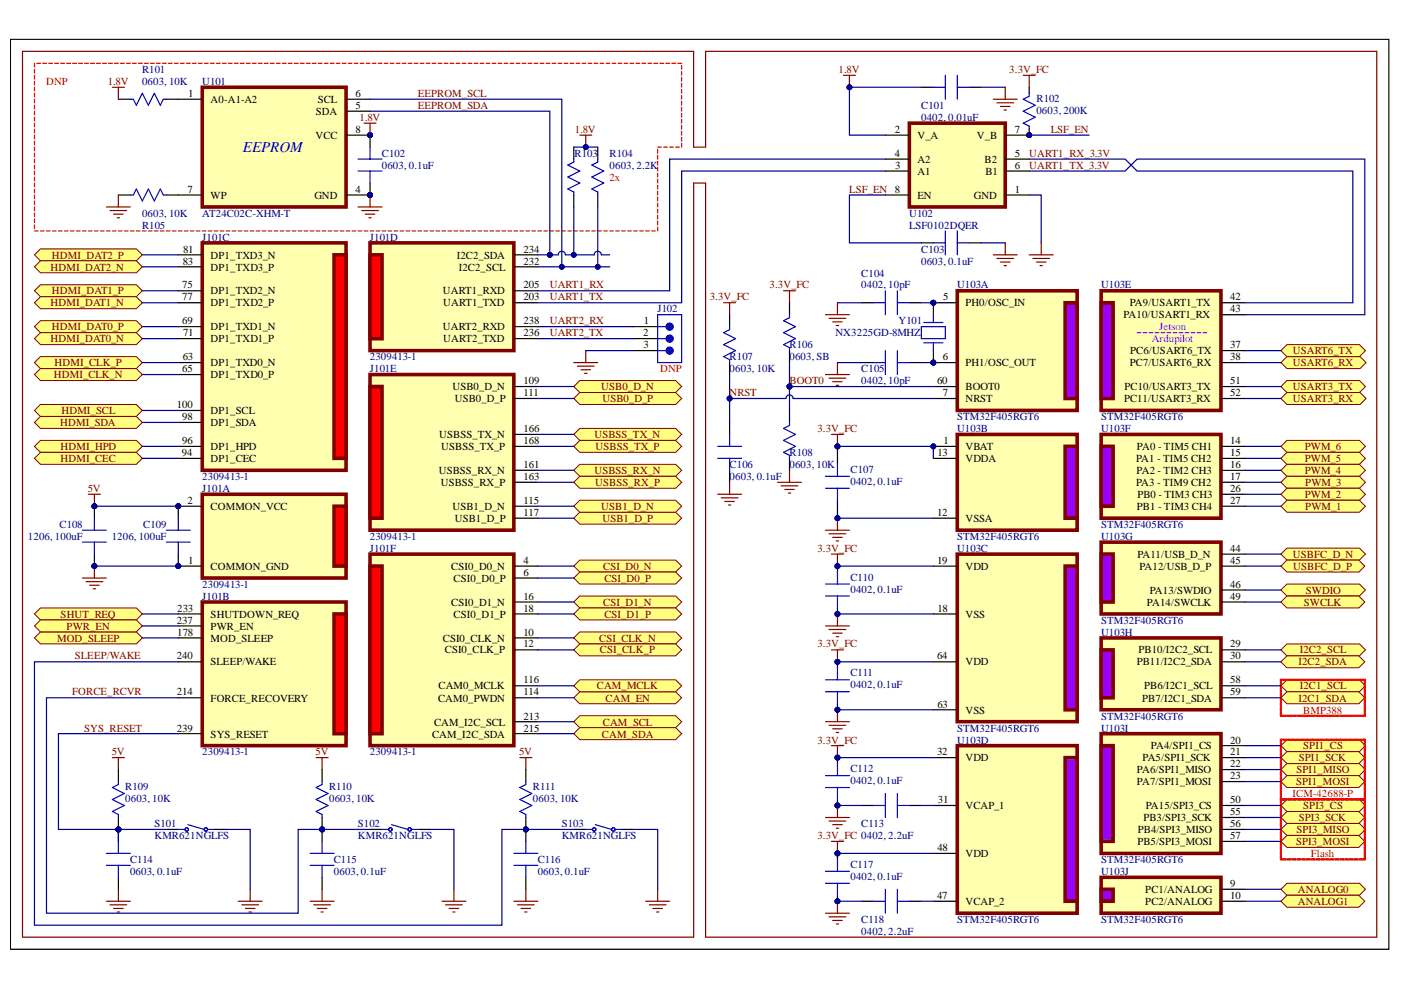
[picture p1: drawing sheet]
<svg xmlns="http://www.w3.org/2000/svg" width="297mm" height="210mm" viewBox="0 0 297 210" stroke-linecap="round" stroke-linejoin="round" font-family="sans-serif">
<defs><g id="words">
<text font-size="3.2" fill="#00f" x="51.5" y="32.3">EEPROM</text>
<g font-size="2.3" fill="#f00">
<text x="9.8" y="18">DNP</text>
<text x="129.2" y="38.4">2x</text>
<text x="140" y="78.9">DNP</text>
<text x="276.3" y="151.3">BMP388</text>
<text x="274" y="169">ICM-42688-P</text>
<text x="277.9" y="181.7">Flash</text>
</g>
<g font-size="2.3" fill="#800000">
<text x="22.8" y="18">1.8V</text>
<text x="177.8" y="15.5">1.8V</text>
<text x="214" y="15.5">3.3V_FC</text>
<text x="88.6" y="20.5">EEPROM_SCL</text>
<text x="88.6" y="23.1">EEPROM_SDA</text>
<text x="76.2" y="25.6">1.8V</text>
<text x="121.9" y="28.1">1.8V</text>
<text x="222.8" y="28.1">LSF_EN</text>
<text x="218.2" y="35.8">UART1_TX_3.3V</text>
<text x="218.2" y="33.3">UART1_RX_3.3V</text>
<text x="180.1" y="40.9">LSF_EN 8</text>
<text x="10.7" y="57.4">HDMI_DAT2_N</text>
<text x="11" y="54.8">HDMI_DAT2_P</text>
<text x="10.7" y="65">HDMI_DAT1_N</text>
<text x="11" y="62.4">HDMI_DAT1_P</text>
<text x="116.6" y="61.2">UART1_RX</text>
<text x="116.6" y="63.7">UART1_TX</text>
<text x="150.5" y="63.7">3.3V_FC</text>
<text x="163.2" y="61.2">3.3V_FC</text>
<text x="11" y="70">HDMI_DAT0_P</text>
<text x="116.6" y="68.8">UART2_RX</text>
<text x="116.6" y="71.3">UART2_TX</text>
<text x="10.7" y="72.6">HDMI_DAT0_N</text>
<text x="11.6" y="77.6">HDMI_CLK_P</text>
<text x="274.1" y="77.6">USART6_RX</text>
<text x="274.1" y="75.1">USART6_TX</text>
<text x="11.4" y="80.2">HDMI_CLK_N</text>
<text x="127.5" y="82.7">USB0_D_N</text>
<text x="154.7" y="84">NRST</text>
<text x="167.4" y="81.4">BOOT0</text>
<text x="274.1" y="82.7">USART3_TX</text>
<text x="13" y="87.8">HDMI_SCL</text>
<text x="127.7" y="85.2">USB0_D_P</text>
<text x="274.1" y="85.2">USART3_RX</text>
<text x="12.8" y="90.4">HDMI_SDA</text>
<text x="12.9" y="95.5">HDMI_HPD</text>
<text x="126" y="92.9">USBSS_TX_N</text>
<text x="126.3" y="95.5">USBSS_TX_P</text>
<text x="173.3" y="91.7">3.3V_FC</text>
<text x="276.7" y="95.5">PWM_6</text>
<text x="12.9" y="98">HDMI_CEC</text>
<text x="126" y="100.5">USBSS_RX_N</text>
<text x="276.7" y="98">PWM_5</text>
<text x="276.7" y="100.5">PWM_4</text>
<text x="18.6" y="104.3">5V</text>
<text x="126.2" y="103.1">USBSS_RX_P</text>
<text x="276.7" y="105.6">PWM_2</text>
<text x="276.7" y="103.1">PWM_3</text>
<text x="127.5" y="108.1">USB1_D_N</text>
<text x="127.7" y="110.7">USB1_D_P</text>
<text x="276.7" y="108.1">PWM_1</text>
<text x="173.3" y="117">3.3V_FC</text>
<text x="274.1" y="118.3">USBFC_D_N</text>
<text x="127.9" y="120.8">CSI_D0_N</text>
<text x="128.1" y="123.3">CSI_D0_P</text>
<text x="274.2" y="120.8">USBFC_D_P</text>
<text x="276.8" y="125.9">SWDIO</text>
<text x="12.9" y="130.9">SHUT_REQ</text>
<text x="127.9" y="128.4">CSI_D1_N</text>
<text x="128.1" y="130.9">CSI_D1_P</text>
<text x="276.4" y="128.4">SWCLK</text>
<text x="12.1" y="136">MOD_SLEEP</text>
<text x="14.1" y="133.5">PWR_EN</text>
<text x="127" y="136">CSI_CLK_N</text>
<text x="173.3" y="137.3">3.3V_FC</text>
<text x="15.9" y="139.8">SLEEP/WAKE</text>
<text x="127.2" y="138.6">CSI_CLK_P</text>
<text x="275.3" y="141.1">I2C2_SDA</text>
<text x="275.6" y="138.6">I2C2_SCL</text>
<text x="15.3" y="147.4">FORCE_RCVR</text>
<text x="126.5" y="146.2">CAM_MCLK</text>
<text x="128.4" y="148.8">CAM_EN</text>
<text x="275.3" y="148.8">I2C1_SDA</text>
<text x="275.6" y="146.2">I2C1_SCL</text>
<text x="17.8" y="155.1">SYS_RESET</text>
<text x="127.8" y="153.8">CAM_SCL</text>
<text x="23.7" y="160.2">5V</text>
<text x="66.9" y="160.2">5V</text>
<text x="110" y="160.2">5V</text>
<text x="127.6" y="156.4">CAM_SDA</text>
<text x="173.3" y="157.6">3.3V_FC</text>
<text x="275.4" y="161.4">SPI1_SCK</text>
<text x="276.3" y="158.9">SPI1_CS</text>
<text x="274.8" y="166.5">SPI1_MOSI</text>
<text x="274.9" y="164">SPI1_MISO</text>
<text x="276.3" y="171.6">SPI3_CS</text>
<text x="173.3" y="177.9">3.3V_FC 0402, 2.2uF</text>
<text x="274.8" y="179.2">SPI3_MOSI</text>
<text x="274.9" y="176.7">SPI3_MISO</text>
<text x="275.4" y="174.1">SPI3_SCK</text>
<text x="275.1" y="189.3">ANALOG0</text>
<text x="275.1" y="191.9">ANALOG1</text>
</g>
<g font-size="2.3" fill="#000080">
<text x="30.1" y="15.5">R101</text>
<text x="30.1" y="18">0603, 10K</text>
<text x="42.9" y="18">U101</text>
<text x="195.3" y="23.1">C101</text>
<text x="219.7" y="21.5">R102</text>
<text x="195.3" y="25.6">0402, 0.01uF</text>
<text x="219.7" y="24.1">0603, 200K</text>
<text x="80.9" y="33.3">C102</text>
<text x="80.9" y="35.8">0603, 0.1uF</text>
<text x="121.8" y="33.3">R103</text>
<text x="129.2" y="33.3">R104</text>
<text x="129.2" y="35.8">0603, 2.2K</text>
<text x="30.1" y="46">0603, 10K</text>
<text x="42.9" y="46">AT24C02C-XHM-T</text>
<text x="192.8" y="46">U102</text>
<text x="30.1" y="48.5">R105</text>
<text x="42.9" y="51">J101C</text>
<text x="78.4" y="51">J101D</text>
<text x="192.8" y="48.5">LSF0102DQER</text>
<text x="195.3" y="53.6">C103</text>
<text x="182.6" y="58.6">C104</text>
<text x="195.3" y="56.1">0603, 0.1uF</text>
<text x="182.6" y="61.2">0402, 10pF</text>
<text x="202.9" y="61.2">U103A</text>
<text x="233.4" y="61.2">U103E</text>
<text x="139.4" y="66.2">J102</text>
<text x="177.1" y="71.3">NX3225GD-8MHZ</text>
<text x="190.5" y="68.8">Y101</text>
<text x="78.4" y="76.4">2309413-1</text>
<text x="154.7" y="76.4">R107</text>
<text x="167.4" y="73.8">R106</text>
<text x="167.4" y="76.4">0603, SB</text>
<text x="78.4" y="78.9">J101E</text>
<text x="154.7" y="78.9">0603, 10K</text>
<text x="182.6" y="78.9">C105</text>
<text x="182.6" y="81.4">0402, 10pF</text>
<text x="202.9" y="89.1">STM32F405RGT6</text>
<text x="233.4" y="89.1">STM32F405RGT6</text>
<text x="202.9" y="91.7">U103B</text>
<text x="233.4" y="91.7">U103F</text>
<text x="42.9" y="101.8">2309413-1</text>
<text x="154.7" y="99.3">C106</text>
<text x="154.7" y="101.8">0603, 0.1uF</text>
<text x="167.4" y="96.7">R108</text>
<text x="167.4" y="99.3">0603, 10K</text>
<text x="180.3" y="100.3">C107</text>
<text x="42.9" y="104.3">J101A</text>
<text x="180.3" y="102.8">0402, 0.1uF</text>
<text x="12.6" y="111.9">C108</text>
<text x="30.4" y="111.9">C109</text>
<text x="233.4" y="111.9">STM32F405RGT6</text>
<text x="5.9" y="114.5">1206, 100uF</text>
<text x="23.7" y="114.5">1206, 100uF</text>
<text x="78.4" y="114.5">2309413-1</text>
<text x="78.4" y="117">J101F</text>
<text x="202.9" y="114.5">STM32F405RGT6</text>
<text x="202.9" y="117">U103C</text>
<text x="233.4" y="114.5">U103G</text>
<text x="42.9" y="124.6">2309413-1</text>
<text x="180.3" y="123.1">C110</text>
<text x="180.3" y="125.6">0402, 0.1uF</text>
<text x="42.9" y="127.1">J101B</text>
<text x="233.4" y="132.2">STM32F405RGT6</text>
<text x="233.4" y="134.7">U103H</text>
<text x="180.3" y="143.4">C111</text>
<text x="180.3" y="145.9">0402, 0.1uF</text>
<text x="202.9" y="155.1">STM32F405RGT6</text>
<text x="233.4" y="152.6">STM32F405RGT6</text>
<text x="233.4" y="155.1">U103I</text>
<text x="42.9" y="160.2">2309413-1</text>
<text x="78.4" y="160.2">2309413-1</text>
<text x="202.9" y="157.6">U103D</text>
<text x="26.6" y="167.5">R109</text>
<text x="69.8" y="167.5">R110</text>
<text x="113" y="167.5">R111</text>
<text x="180.3" y="163.7">C112</text>
<text x="180.3" y="166.3">0402, 0.1uF</text>
<text x="26.6" y="170.1">0603, 10K</text>
<text x="69.8" y="170.1">0603, 10K</text>
<text x="113" y="170.1">0603, 10K</text>
<text x="32.7" y="175.4">S101</text>
<text x="32.7" y="177.9">KMR621NGLFS</text>
<text x="75.9" y="175.4">S102</text>
<text x="75.9" y="177.9">KMR621NGLFS</text>
<text x="119.1" y="175.4">S103</text>
<text x="119.1" y="177.9">KMR621NGLFS</text>
<text x="182.6" y="175.4">C113</text>
<text x="27.6" y="183">C114</text>
<text x="27.6" y="185.5">0603, 0.1uF</text>
<text x="70.8" y="183">C115</text>
<text x="70.8" y="185.5">0603, 0.1uF</text>
<text x="114" y="183">C116</text>
<text x="114" y="185.5">0603, 0.1uF</text>
<text x="180.3" y="184">C117</text>
<text x="233.4" y="185.5">U103J</text>
<text x="233.4" y="183">STM32F405RGT6</text>
<text x="180.3" y="186.5">0402, 0.1uF</text>
<text x="182.6" y="195.7">C118</text>
<text x="202.9" y="195.7">STM32F405RGT6</text>
<text x="233.4" y="195.7">STM32F405RGT6</text>
<text x="182.6" y="198.2">0402, 2.2uF</text>
</g>
<g font-size="2.3">
<text x="39.9" y="20.5">1</text>
<text x="44.7" y="21.8">A0-A1-A2</text>
<text x="67.4" y="21.8">SCL</text>
<text x="75.4" y="20.5">6</text>
<text x="75.4" y="23.1">5</text>
<text x="66.9" y="29.5">VCC</text>
<text x="67" y="24.3">SDA</text>
<text x="75.4" y="28.1">8</text>
<text x="189.7" y="28.1">2</text>
<text x="194.5" y="29.5">V_A</text>
<text x="207.1" y="29.5">V_B</text>
<text x="215.2" y="28.1">7</text>
<text x="189.7" y="33.3">4</text>
<text x="189.8" y="35.8">3</text>
<text x="194.5" y="34.6">A2</text>
<text x="208.7" y="34.6">B2</text>
<text x="215.2" y="35.8">6</text>
<text x="215.2" y="33.3">5</text>
<text x="39.8" y="40.9">7</text>
<text x="75.4" y="40.9">4</text>
<text x="194.5" y="37.1">A1</text>
<text x="208.9" y="37.1">B1</text>
<text x="215.2" y="40.9">1</text>
<text x="44.7" y="42.2">WP</text>
<text x="66.6" y="42.2">GND</text>
<text x="194.5" y="42.2">EN</text>
<text x="206.5" y="42.2">GND</text>
<text x="38.8" y="53.6">81</text>
<text x="111" y="53.6">234</text>
<text x="38.7" y="56.1">83</text>
<text x="44.7" y="54.8">DP1_TXD3_N</text>
<text x="44.7" y="57.4">DP1_TXD3_P</text>
<text x="96.8" y="54.8">I2C2_SDA</text>
<text x="97.3" y="57.4">I2C2_SCL</text>
<text x="111" y="56.1">232</text>
<text x="38.7" y="61.2">75</text>
<text x="38.7" y="63.7">77</text>
<text x="44.7" y="62.4">DP1_TXD2_N</text>
<text x="44.7" y="65">DP1_TXD2_P</text>
<text x="93.9" y="62.4">UART1_RXD</text>
<text x="94" y="65">UART1_TXD</text>
<text x="111" y="63.7">203</text>
<text x="111" y="61.2">205</text>
<text x="199.9" y="63.7">5</text>
<text x="204.7" y="65">PH0/OSC_IN</text>
<text x="239.5" y="65">PA9/USART1_TX</text>
<text x="260.8" y="63.7">42</text>
<text x="38.7" y="68.8">69</text>
<text x="38.8" y="71.3">71</text>
<text x="44.7" y="70">DP1_TXD1_N</text>
<text x="93.9" y="70">UART2_RXD</text>
<text x="111" y="71.3">236</text>
<text x="111" y="68.8">238</text>
<text x="136.3" y="71.3">2</text>
<text x="136.5" y="68.8">1</text>
<text x="238.2" y="67.5">PA10/USART1_RX</text>
<text x="260.8" y="66.2">43</text>
<text x="38.7" y="76.4">63</text>
<text x="44.7" y="72.6">DP1_TXD1_P</text>
<text x="44.7" y="77.6">DP1_TXD0_N</text>
<text x="94" y="72.6">UART2_TXD</text>
<text x="136.4" y="73.8">3</text>
<text x="199.9" y="76.4">6</text>
<text x="204.7" y="77.6">PH1/OSC_OUT</text>
<text x="239.5" y="77.6">PC7/USART6_RX</text>
<text x="239.6" y="75.1">PC6/USART6_TX</text>
<text x="260.8" y="73.8">37</text>
<text x="260.8" y="76.4">38</text>
<text x="38.7" y="78.9">65</text>
<text x="44.7" y="80.2">DP1_TXD0_P</text>
<text x="95.9" y="82.7">USB0_D_N</text>
<text x="111" y="81.4">109</text>
<text x="111" y="84">111</text>
<text x="198.7" y="81.4">60</text>
<text x="199.9" y="84">7</text>
<text x="204.7" y="82.7">BOOT0</text>
<text x="238.4" y="82.7">PC10/USART3_TX</text>
<text x="260.8" y="81.4">51</text>
<text x="260.8" y="84">52</text>
<text x="37.5" y="86.5">100</text>
<text x="38.7" y="89.1">98</text>
<text x="44.7" y="87.8">DP1_SCL</text>
<text x="96.4" y="85.2">USB0_D_P</text>
<text x="204.7" y="85.2">NRST</text>
<text x="238.3" y="85.2">PC11/USART3_RX</text>
<text x="38.7" y="94.2">96</text>
<text x="44.7" y="90.4">DP1_SDA</text>
<text x="44.7" y="95.5">DP1_HPD</text>
<text x="93.1" y="92.9">USBSS_TX_N</text>
<text x="93.5" y="95.5">USBSS_TX_P</text>
<text x="111" y="91.7">166</text>
<text x="111" y="94.2">168</text>
<text x="200" y="94.2">1</text>
<text x="204.7" y="95.5">VBAT</text>
<text x="241.1" y="95.5">PA0 - TIM5 CH1</text>
<text x="260.8" y="94.2">14</text>
<text x="38.6" y="96.7">94</text>
<text x="44.7" y="98">DP1_CEC</text>
<text x="93" y="100.5">USBSS_RX_N</text>
<text x="111" y="99.3">161</text>
<text x="111" y="101.8">163</text>
<text x="198.8" y="96.7">13</text>
<text x="204.7" y="98">VDDA</text>
<text x="240.9" y="98">PA1 - TIM5 CH2</text>
<text x="241" y="100.5">PA2 - TIM2 CH3</text>
<text x="260.8" y="96.7">15</text>
<text x="260.8" y="99.3">16</text>
<text x="260.8" y="101.8">17</text>
<text x="39.8" y="106.9">2</text>
<text x="93.5" y="103.1">USBSS_RX_P</text>
<text x="111" y="106.9">115</text>
<text x="240.9" y="103.1">PA3 - TIM9 CH2</text>
<text x="241.1" y="105.6">PB0 - TIM3 CH3</text>
<text x="260.8" y="104.3">26</text>
<text x="260.8" y="106.9">27</text>
<text x="44.7" y="108.1">COMMON_VCC</text>
<text x="95.9" y="108.1">USB1_D_N</text>
<text x="96.4" y="110.7">USB1_D_P</text>
<text x="111" y="109.4">117</text>
<text x="198.7" y="109.4">12</text>
<text x="204.7" y="110.7">VSSA</text>
<text x="241.1" y="108.1">PB1 - TIM3 CH4</text>
<text x="39.9" y="119.5">1</text>
<text x="111" y="119.5">4</text>
<text x="198.7" y="119.5">19</text>
<text x="241.1" y="118.3">PA11/USB_D_N</text>
<text x="260.8" y="117">44</text>
<text x="260.8" y="119.5">45</text>
<text x="44.7" y="120.8">COMMON_GND</text>
<text x="95.7" y="120.8">CSI0_D0_N</text>
<text x="96.2" y="123.3">CSI0_D0_P</text>
<text x="111" y="122.1">6</text>
<text x="204.7" y="120.8">VDD</text>
<text x="241.6" y="120.8">PA12/USB_D_P</text>
<text x="243.8" y="125.9">PA13/SWDIO</text>
<text x="260.8" y="124.6">46</text>
<text x="37.6" y="129.7">233</text>
<text x="44.7" y="130.9">SHUTDOWN_REQ</text>
<text x="95.7" y="128.4">CSI0_D1_N</text>
<text x="96.2" y="130.9">CSI0_D1_P</text>
<text x="111" y="129.7">18</text>
<text x="111" y="127.1">16</text>
<text x="198.8" y="129.7">18</text>
<text x="204.7" y="130.9">VSS</text>
<text x="243.2" y="128.4">PA14/SWCLK</text>
<text x="260.8" y="127.1">49</text>
<text x="37.5" y="132.2">237</text>
<text x="37.6" y="134.7">178</text>
<text x="44.7" y="133.5">PWR_EN</text>
<text x="44.7" y="136">MOD_SLEEP</text>
<text x="93.9" y="136">CSI0_CLK_N</text>
<text x="111" y="134.7">10</text>
<text x="111" y="137.3">12</text>
<text x="260.8" y="137.3">29</text>
<text x="37.5" y="139.8">240</text>
<text x="44.7" y="141.1">SLEEP/WAKE</text>
<text x="94.3" y="138.6">CSI0_CLK_P</text>
<text x="198.7" y="139.8">64</text>
<text x="204.7" y="141.1">VDD</text>
<text x="241.1" y="141.1">PB11/I2C2_SDA</text>
<text x="241.4" y="138.6">PB10/I2C2_SCL</text>
<text x="260.8" y="139.8">30</text>
<text x="37.5" y="147.4">214</text>
<text x="44.7" y="148.8">FORCE_RECOVERY</text>
<text x="92.9" y="148.8">CAM0_PWDN</text>
<text x="93" y="146.2">CAM0_MCLK</text>
<text x="111" y="144.9">116</text>
<text x="111" y="147.4">114</text>
<text x="242.2" y="148.8">PB7/I2C1_SDA</text>
<text x="242.6" y="146.2">PB6/I2C1_SCL</text>
<text x="260.8" y="144.9">58</text>
<text x="260.8" y="147.4">59</text>
<text x="37.5" y="155.1">239</text>
<text x="92" y="153.8">CAM_I2C_SCL</text>
<text x="111" y="152.6">213</text>
<text x="111" y="155.1">215</text>
<text x="198.8" y="150">63</text>
<text x="204.7" y="151.3">VSS</text>
<text x="44.7" y="156.4">SYS_RESET</text>
<text x="91.6" y="156.4">CAM_I2C_SDA</text>
<text x="198.7" y="160.2">32</text>
<text x="204.7" y="161.4">VDD</text>
<text x="242.2" y="161.4">PA5/SPI1_SCK</text>
<text x="244" y="158.9">PA4/SPI1_CS</text>
<text x="260.8" y="157.6">20</text>
<text x="260.8" y="160.2">21</text>
<text x="241.1" y="164">PA6/SPI1_MISO</text>
<text x="241.1" y="166.5">PA7/SPI1_MOSI</text>
<text x="260.8" y="162.7">22</text>
<text x="260.8" y="165.2">23</text>
<text x="198.8" y="170.3">31</text>
<text x="204.7" y="171.6">VCAP_1</text>
<text x="242.9" y="171.6">PA15/SPI3_CS</text>
<text x="260.8" y="172.9">55</text>
<text x="260.8" y="170.3">50</text>
<text x="241.1" y="179.2">PB5/SPI3_MOSI</text>
<text x="241.2" y="176.7">PB4/SPI3_MISO</text>
<text x="242.4" y="174.1">PB3/SPI3_SCK</text>
<text x="260.8" y="177.9">57</text>
<text x="260.8" y="175.4">56</text>
<text x="198.8" y="180.5">48</text>
<text x="204.7" y="181.7">VDD</text>
<text x="198.7" y="190.6">47</text>
<text x="204.7" y="191.9">VCAP_2</text>
<text x="242.8" y="189.3">PC1/ANALOG</text>
<text x="242.8" y="191.9">PC2/ANALOG</text>
<text x="260.8" y="188.1">9</text>
<text x="260.8" y="190.6">10</text>
</g>
<g font-size="2.3" fill="#90f">
<text x="245.8" y="70">Jetson</text>
<text x="244.2" y="72.6">Ardupilot</text>
</g>
</g></defs>
<path d="M2.2 8.4h292.2v192.8h-292.2z" fill="none" stroke="#000" stroke-width=".21"/>
<circle cx="37.8" cy="107.3" r=".51" fill="#000080"/>
<circle cx="37.8" cy="107.3" r=".51" fill="none" stroke="#000080" stroke-width=".21"/>
<circle cx="37.8" cy="120" r=".51" fill="#000080"/>
<circle cx="37.8" cy="120" r=".51" fill="none" stroke="#000080" stroke-width=".21"/>
<path d="M42.9 104.8h30.5v17.8h-30.5z" fill-rule="evenodd" fill="#ffffb0"/>
<path d="M42.9 104.8h30.5v17.8h-30.5z" fill="none" stroke="#800000" stroke-width=".76"/>
<path d="M37.8 107.3h5.1" fill="none" stroke="#000" stroke-width=".25"/>
<circle cx="37.8" cy="107.3" r=".51" fill="#000080"/>
<circle cx="37.8" cy="107.3" r=".51" fill="none" stroke="#000080" stroke-width=".21"/>
<path d="M37.8 120h5.1" fill="none" stroke="#000" stroke-width=".25"/>
<circle cx="37.8" cy="120" r=".51" fill="#000080"/>
<circle cx="37.8" cy="120" r=".51" fill="none" stroke="#000080" stroke-width=".21"/>
<path d="M70.8 107.3h2.6v12.7h-2.6z" fill-rule="evenodd" fill="#f00"/>
<path d="M70.8 107.3h2.6v12.7h-2.6z" fill="none" stroke="#800000" stroke-width=".76"/>
<path d="M42.9 127.6h30.5v30.5h-30.5z" fill-rule="evenodd" fill="#ffffb0"/>
<path d="M42.9 127.6h30.5v30.5h-30.5z" fill="none" stroke="#800000" stroke-width=".76"/>
<path d="M37.8 132.7h5.1M37.8 130.2h5.1M37.8 155.6h5.1M37.8 147.9h5.1M37.8 140.3h5.1" fill="none" stroke="#000" stroke-width=".25"/>
<path d="M70.8 130.2h2.6v25.4h-2.6z" fill-rule="evenodd" fill="#f00"/>
<path d="M70.8 130.2h2.6v25.4h-2.6z" fill="none" stroke="#800000" stroke-width=".76"/>
<path d="M37.8 135.3h5.1" fill="none" stroke="#000" stroke-width=".25"/>
<path d="M42.9 51.5h30.5v48.2h-30.5z" fill-rule="evenodd" fill="#ffffb0"/>
<path d="M42.9 51.5h30.5v48.2h-30.5z" fill="none" stroke="#800000" stroke-width=".76"/>
<path d="M70.8 54h2.6v43.2h-2.6z" fill-rule="evenodd" fill="#f00"/>
<path d="M70.8 54h2.6v43.2h-2.6z" fill="none" stroke="#800000" stroke-width=".76"/>
<path d="M37.8 54h5.1M37.8 56.6h5.1M37.8 61.6h5.1M37.8 64.2h5.1M37.8 69.3h5.1M37.8 71.8h5.1M37.8 76.9h5.1M37.8 79.4h5.1M37.8 87h5.1M37.8 89.6h5.1M37.8 94.6h5.1M37.8 97.2h5.1" fill="none" stroke="#000" stroke-width=".25"/>
<path d="M78.5 51.5h30.4v22.8h-30.4z" fill-rule="evenodd" fill="#ffffb0"/>
<path d="M78.5 51.5h30.4v22.8h-30.4z" fill="none" stroke="#800000" stroke-width=".76"/>
<path d="M108.9 64.2h5.1M108.9 61.6h5.1M108.9 71.8h5.1M108.9 69.3h5.1" fill="none" stroke="#000" stroke-width=".25"/>
<path d="M78.5 54h2.5v17.8h-2.5z" fill-rule="evenodd" fill="#f00"/>
<path d="M78.5 54h2.5v17.8h-2.5z" fill="none" stroke="#800000" stroke-width=".76"/>
<path d="M108.9 56.6h5.1M108.9 54h5.1" fill="none" stroke="#000" stroke-width=".25"/>
<path d="M78.5 79.4h30.4v33h-30.4z" fill-rule="evenodd" fill="#ffffb0"/>
<path d="M78.5 79.4h30.4v33h-30.4z" fill="none" stroke="#800000" stroke-width=".76"/>
<path d="M108.9 92.1h5.1M108.9 94.6h5.1M108.9 99.7h5.1M108.9 82h5.1M108.9 84.5h5.1M108.9 102.3h5.1M108.9 107.3h5.1M108.9 109.9h5.1" fill="none" stroke="#000" stroke-width=".25"/>
<path d="M78.5 82h2.5v27.9h-2.5z" fill-rule="evenodd" fill="#f00"/>
<path d="M78.5 82h2.5v27.9h-2.5z" fill="none" stroke="#800000" stroke-width=".76"/>
<path d="M78.5 117.5h30.4v40.6h-30.4z" fill-rule="evenodd" fill="#ffffb0"/>
<path d="M78.5 117.5h30.4v40.6h-30.4z" fill="none" stroke="#800000" stroke-width=".76"/>
<path d="M78.5 120h2.5v35.6h-2.5z" fill-rule="evenodd" fill="#f00"/>
<path d="M78.5 120h2.5v35.6h-2.5z" fill="none" stroke="#800000" stroke-width=".76"/>
<g fill="none" stroke="#000" stroke-width=".25">
<path d="M108.9 122.6h5.1M108.9 120h5.1M108.9 130.2h5.1M108.9 127.6h5.1M108.9 135.3h5.1M108.9 137.8h5.1M108.9 145.4h5.1M108.9 147.9h5.1M108.9 153h5.1M108.9 155.6h5.1M35.3 175.9h2.5M45.4 175.9h2.6"/>
<path d="M78.5 175.9h2.5M88.6 175.9h2.6M121.7 175.9h2.5M131.8 175.9h2.6"/>
</g>
<g fill="none" stroke="#00f" stroke-width=".25">
<path d="M37.8 175.9h1.3M39.8 174.8l3.5 1.1M44.1 175.9h1.3M81 175.9h1.3M83 174.8l3.5 1.1M87.3 175.9h1.3M124.2 175.9h1.3M126.2 174.8l3.5 1.1M130.5 175.9h1.3"/>
<circle cx="39.6" cy="175.9" r=".36"/>
<circle cx="43.6" cy="175.9" r=".36"/>
<circle cx="82.8" cy="175.9" r=".36"/>
<circle cx="86.8" cy="175.9" r=".36"/>
<circle cx="126" cy="175.9" r=".36"/>
<circle cx="130" cy="175.9" r=".36"/>
</g>
<circle cx="78.5" cy="41.3" r=".51" fill="#000080"/>
<circle cx="78.5" cy="41.3" r=".51" fill="none" stroke="#000080" stroke-width=".21"/>
<circle cx="78.5" cy="28.7" r=".51" fill="#000080"/>
<circle cx="78.5" cy="28.7" r=".51" fill="none" stroke="#000080" stroke-width=".21"/>
<path d="M42.9 18.5h30.5v25.4h-30.5z" fill-rule="evenodd" fill="#ffffb0"/>
<path d="M42.9 18.5h30.5v25.4h-30.5z" fill="none" stroke="#800000" stroke-width=".76"/>
<path d="M37.8 21h5.1M73.4 41.3h5.1" fill="none" stroke="#000" stroke-width=".25"/>
<circle cx="78.5" cy="41.3" r=".51" fill="#000080"/>
<circle cx="78.5" cy="41.3" r=".51" fill="none" stroke="#000080" stroke-width=".21"/>
<path d="M73.4 28.7h5.1" fill="none" stroke="#000" stroke-width=".25"/>
<circle cx="78.5" cy="28.7" r=".51" fill="#000080"/>
<circle cx="78.5" cy="28.7" r=".51" fill="none" stroke="#000080" stroke-width=".21"/>
<path d="M73.4 21h5.1M73.4 23.6h5.1M37.8 41.3h5.1" fill="none" stroke="#000" stroke-width=".25"/>
<circle cx="78.5" cy="41.3" r=".51" fill="#000080"/>
<circle cx="78.5" cy="41.3" r=".51" fill="none" stroke="#000080" stroke-width=".21"/>
<circle cx="78.5" cy="28.7" r=".51" fill="#000080"/>
<circle cx="78.5" cy="28.7" r=".51" fill="none" stroke="#000080" stroke-width=".21"/>
<path d="M78.5 38.8v2.5" fill="none" stroke="#000" stroke-width=".25"/>
<circle cx="78.5" cy="41.3" r=".51" fill="#000080"/>
<circle cx="78.5" cy="41.3" r=".51" fill="none" stroke="#000080" stroke-width=".21"/>
<path d="M78.5 28.7v2.5" fill="none" stroke="#000" stroke-width=".25"/>
<circle cx="78.5" cy="28.7" r=".51" fill="#000080"/>
<circle cx="78.5" cy="28.7" r=".51" fill="none" stroke="#000080" stroke-width=".21"/>
<path d="M75.9 36.3h5.1M75.9 33.7h5.1M78.5 31.2v2.5M78.5 36.3v2.5" fill="none" stroke="#00f" stroke-width=".25"/>
<path d="M75.9 43.9h5.1M76.7 44.6h3.5M77.4 45.4h2.1M78.2 46.2h.5M78.5 41.3v2.6" fill="none" stroke="#800000" stroke-width=".25"/>
<circle cx="78.5" cy="41.3" r=".51" fill="#000080"/>
<circle cx="78.5" cy="41.3" r=".51" fill="none" stroke="#000080" stroke-width=".21"/>
<path d="M25.1 21h2.5M35.3 21h2.5M25.1 41.3h2.5M35.3 41.3h2.5" fill="none" stroke="#000" stroke-width=".25"/>
<path d="M27.6 21h.7l.6 1.3 1.3-2.5 1.2 2.5 1.3-2.5 1.3 2.5 .6-1.3h.7M27.6 41.3h.7l.6-1.2 1.3 2.5 1.2-2.5 1.3 2.5 1.3-2.5 .6 1.2h.7" fill="none" stroke="#00f" stroke-width=".25"/>
<path d="M23.8 18.5h2.6M25.1 18.5v2.5M77.2 26.1h2.5M78.5 26.1v2.6M22.6 43.9h5M23.3 44.6h3.6M24.1 45.4h2M24.8 46.2h.5M25.1 41.3v2.6" fill="none" stroke="#800000" stroke-width=".25"/>
<circle cx="78.5" cy="28.7" r=".51" fill="#000080"/>
<circle cx="78.5" cy="28.7" r=".51" fill="none" stroke="#000080" stroke-width=".21"/>
<path d="M121.7 31.2v2.5M126.7 31.2v2.5M121.7 41.3v2.6M126.7 41.3v2.6" fill="none" stroke="#000" stroke-width=".25"/>
<path d="M121.7 33.7v.7l-1.3 .6 2.5 1.3-2.5 1.2 2.5 1.3-2.5 1.3 1.3 .6v.6M126.7 33.7v.7l-1.2 .6 2.5 1.3-2.5 1.2 2.5 1.3-2.5 1.3 1.2 .6v.6" fill="none" stroke="#00f" stroke-width=".25"/>
<path d="M122.9 28.7h2.6M124.2 28.7v2.5" fill="none" stroke="#800000" stroke-width=".25"/>
<circle cx="124.2" cy="31.2" r=".51" fill="#000080"/>
<circle cx="124.2" cy="31.2" r=".51" fill="none" stroke="#000080" stroke-width=".21"/>
<path d="M122.9 151.7h20.3l1.3 1.3-1.3 1.3h-20.3l-1.2-1.3z" fill-rule="evenodd" fill="#ffff80"/>
<path d="M122.9 151.7h20.3l1.3 1.3-1.3 1.3h-20.3l-1.2-1.3z" fill="none" stroke="#800000" stroke-width=".21"/>
<path d="M121.7 155.6l1.2-1.3h20.3l1.3 1.3-1.3 1.2h-20.3z" fill-rule="evenodd" fill="#ffff80"/>
<path d="M121.7 155.6l1.2-1.3h20.3l1.3 1.3-1.3 1.2h-20.3z" fill="none" stroke="#800000" stroke-width=".21"/>
<path d="M121.7 147.9l1.2-1.2h20.3l1.3 1.2-1.3 1.3h-20.3z" fill-rule="evenodd" fill="#ffff80"/>
<path d="M121.7 147.9l1.2-1.2h20.3l1.3 1.2-1.3 1.3h-20.3z" fill="none" stroke="#800000" stroke-width=".21"/>
<path d="M122.9 144.1h20.3l1.3 1.3-1.3 1.3h-20.3l-1.2-1.3z" fill-rule="evenodd" fill="#ffff80"/>
<path d="M122.9 144.1h20.3l1.3 1.3-1.3 1.3h-20.3l-1.2-1.3z" fill="none" stroke="#800000" stroke-width=".21"/>
<path d="M122.9 118.8h20.3l1.3 1.2-1.3 1.3h-20.3l-1.2-1.3z" fill-rule="evenodd" fill="#ffff80"/>
<path d="M122.9 118.8h20.3l1.3 1.2-1.3 1.3h-20.3l-1.2-1.3z" fill="none" stroke="#800000" stroke-width=".21"/>
<path d="M121.7 122.6l1.2-1.3h20.3l1.3 1.3-1.3 1.2h-20.3z" fill-rule="evenodd" fill="#ffff80"/>
<path d="M121.7 122.6l1.2-1.3h20.3l1.3 1.3-1.3 1.2h-20.3z" fill="none" stroke="#800000" stroke-width=".21"/>
<path d="M122.9 126.4h20.3l1.3 1.2-1.3 1.3h-20.3l-1.2-1.3z" fill-rule="evenodd" fill="#ffff80"/>
<path d="M122.9 126.4h20.3l1.3 1.2-1.3 1.3h-20.3l-1.2-1.3z" fill="none" stroke="#800000" stroke-width=".21"/>
<path d="M121.7 130.2l1.2-1.3h20.3l1.3 1.3-1.3 1.2h-20.3z" fill-rule="evenodd" fill="#ffff80"/>
<path d="M121.7 130.2l1.2-1.3h20.3l1.3 1.3-1.3 1.2h-20.3z" fill="none" stroke="#800000" stroke-width=".21"/>
<path d="M122.9 134h20.3l1.3 1.3-1.3 1.2h-20.3l-1.2-1.2z" fill-rule="evenodd" fill="#ffff80"/>
<path d="M122.9 134h20.3l1.3 1.3-1.3 1.2h-20.3l-1.2-1.2z" fill="none" stroke="#800000" stroke-width=".21"/>
<path d="M122.9 136.5h20.3l1.3 1.3-1.3 1.3h-20.3l-1.2-1.3z" fill-rule="evenodd" fill="#ffff80"/>
<path d="M122.9 136.5h20.3l1.3 1.3-1.3 1.3h-20.3l-1.2-1.3z" fill="none" stroke="#800000" stroke-width=".21"/>
<path d="M7.3 54l1.3-1.2h20.3l1.3 1.2-1.3 1.3h-20.3z" fill-rule="evenodd" fill="#ffff80"/>
<path d="M7.3 54l1.3-1.2h20.3l1.3 1.2-1.3 1.3h-20.3z" fill="none" stroke="#800000" stroke-width=".21"/>
<path d="M8.6 55.3h20.3l1.3 1.3-1.3 1.2h-20.3l-1.3-1.2z" fill-rule="evenodd" fill="#ffff80"/>
<path d="M8.6 55.3h20.3l1.3 1.3-1.3 1.2h-20.3l-1.3-1.2z" fill="none" stroke="#800000" stroke-width=".21"/>
<path d="M7.3 61.6l1.3-1.2h20.3l1.3 1.2-1.3 1.3h-20.3z" fill-rule="evenodd" fill="#ffff80"/>
<path d="M7.3 61.6l1.3-1.2h20.3l1.3 1.2-1.3 1.3h-20.3z" fill="none" stroke="#800000" stroke-width=".21"/>
<path d="M8.6 62.9h20.3l1.3 1.3-1.3 1.3h-20.3l-1.3-1.3z" fill-rule="evenodd" fill="#ffff80"/>
<path d="M8.6 62.9h20.3l1.3 1.3-1.3 1.3h-20.3l-1.3-1.3z" fill="none" stroke="#800000" stroke-width=".21"/>
<path d="M7.3 69.3l1.3-1.3h20.3l1.3 1.3-1.3 1.2h-20.3z" fill-rule="evenodd" fill="#ffff80"/>
<path d="M7.3 69.3l1.3-1.3h20.3l1.3 1.3-1.3 1.2h-20.3z" fill="none" stroke="#800000" stroke-width=".21"/>
<path d="M7.3 71.8l1.3-1.3h20.3l1.3 1.3-1.3 1.3h-20.3z" fill-rule="evenodd" fill="#ffff80"/>
<path d="M7.3 71.8l1.3-1.3h20.3l1.3 1.3-1.3 1.3h-20.3z" fill="none" stroke="#800000" stroke-width=".21"/>
<path d="M7.3 76.9l1.3-1.3h20.3l1.3 1.3-1.3 1.2h-20.3z" fill-rule="evenodd" fill="#ffff80"/>
<path d="M7.3 76.9l1.3-1.3h20.3l1.3 1.3-1.3 1.2h-20.3z" fill="none" stroke="#800000" stroke-width=".21"/>
<path d="M7.3 79.4l1.3-1.3h20.3l1.3 1.3-1.3 1.3h-20.3z" fill-rule="evenodd" fill="#ffff80"/>
<path d="M7.3 79.4l1.3-1.3h20.3l1.3 1.3-1.3 1.3h-20.3z" fill="none" stroke="#800000" stroke-width=".21"/>
<path d="M7.3 94.6l1.3-1.2h20.3l1.3 1.2-1.3 1.3h-20.3z" fill-rule="evenodd" fill="#ffff80"/>
<path d="M7.3 94.6l1.3-1.2h20.3l1.3 1.2-1.3 1.3h-20.3z" fill="none" stroke="#800000" stroke-width=".21"/>
<path d="M7.3 87l1.3-1.2h20.3l1.3 1.2-1.3 1.3h-20.3z" fill-rule="evenodd" fill="#ffff80"/>
<path d="M7.3 87l1.3-1.2h20.3l1.3 1.2-1.3 1.3h-20.3z" fill="none" stroke="#800000" stroke-width=".21"/>
<path d="M8.6 88.3h20.3l1.3 1.3-1.3 1.2h-20.3l-1.3-1.2z" fill-rule="evenodd" fill="#ffff80"/>
<path d="M8.6 88.3h20.3l1.3 1.3-1.3 1.2h-20.3l-1.3-1.2z" fill="none" stroke="#800000" stroke-width=".21"/>
<path d="M8.6 95.9h20.3l1.3 1.3-1.3 1.2h-20.3l-1.3-1.2z" fill-rule="evenodd" fill="#ffff80"/>
<path d="M8.6 95.9h20.3l1.3 1.3-1.3 1.2h-20.3l-1.3-1.2z" fill="none" stroke="#800000" stroke-width=".21"/>
<path d="M121.7 92.1l1.2-1.3h20.3l1.3 1.3-1.3 1.3h-20.3z" fill-rule="evenodd" fill="#ffff80"/>
<path d="M121.7 92.1l1.2-1.3h20.3l1.3 1.3-1.3 1.3h-20.3z" fill="none" stroke="#800000" stroke-width=".21"/>
<path d="M121.7 94.6l1.2-1.2h20.3l1.3 1.2-1.3 1.3h-20.3z" fill-rule="evenodd" fill="#ffff80"/>
<path d="M121.7 94.6l1.2-1.2h20.3l1.3 1.2-1.3 1.3h-20.3z" fill="none" stroke="#800000" stroke-width=".21"/>
<path d="M121.7 99.7l1.2-1.3h20.3l1.3 1.3-1.3 1.3h-20.3z" fill-rule="evenodd" fill="#ffff80"/>
<path d="M121.7 99.7l1.2-1.3h20.3l1.3 1.3-1.3 1.3h-20.3z" fill="none" stroke="#800000" stroke-width=".21"/>
<path d="M121.7 102.3l1.2-1.3h20.3l1.3 1.3-1.3 1.2h-20.3z" fill-rule="evenodd" fill="#ffff80"/>
<path d="M121.7 102.3l1.2-1.3h20.3l1.3 1.3-1.3 1.2h-20.3z" fill="none" stroke="#800000" stroke-width=".21"/>
<path d="M121.7 109.9l1.2-1.3h20.3l1.3 1.3-1.3 1.2h-20.3z" fill-rule="evenodd" fill="#ffff80"/>
<path d="M121.7 109.9l1.2-1.3h20.3l1.3 1.3-1.3 1.2h-20.3z" fill="none" stroke="#800000" stroke-width=".21"/>
<path d="M121.7 107.3l1.2-1.2h20.3l1.3 1.2-1.3 1.3h-20.3z" fill-rule="evenodd" fill="#ffff80"/>
<path d="M121.7 107.3l1.2-1.2h20.3l1.3 1.2-1.3 1.3h-20.3z" fill="none" stroke="#800000" stroke-width=".21"/>
<path d="M122.9 80.7h20.3l1.3 1.3-1.3 1.2h-20.3l-1.2-1.2z" fill-rule="evenodd" fill="#ffff80"/>
<path d="M122.9 80.7h20.3l1.3 1.3-1.3 1.2h-20.3l-1.2-1.2z" fill="none" stroke="#800000" stroke-width=".21"/>
<path d="M121.7 84.5l1.2-1.3h20.3l1.3 1.3-1.3 1.3h-20.3z" fill-rule="evenodd" fill="#ffff80"/>
<path d="M121.7 84.5l1.2-1.3h20.3l1.3 1.3-1.3 1.3h-20.3z" fill="none" stroke="#800000" stroke-width=".21"/>
<path d="M8.6 134h20.3l1.3 1.3-1.3 1.2h-20.3l-1.3-1.2z" fill-rule="evenodd" fill="#ffff80"/>
<path d="M8.6 134h20.3l1.3 1.3-1.3 1.2h-20.3l-1.3-1.2z" fill="none" stroke="#800000" stroke-width=".21"/>
<path d="M7.3 130.2l1.3-1.3h20.3l1.3 1.3-1.3 1.2h-20.3z" fill-rule="evenodd" fill="#ffff80"/>
<path d="M7.3 130.2l1.3-1.3h20.3l1.3 1.3-1.3 1.2h-20.3z" fill="none" stroke="#800000" stroke-width=".21"/>
<path d="M7.3 132.7l1.3-1.3h20.3l1.3 1.3-1.3 1.3h-20.3z" fill-rule="evenodd" fill="#ffff80"/>
<path d="M7.3 132.7l1.3-1.3h20.3l1.3 1.3-1.3 1.3h-20.3z" fill="none" stroke="#800000" stroke-width=".21"/>
<circle cx="37.8" cy="120" r=".51" fill="#000080"/>
<circle cx="37.8" cy="120" r=".51" fill="none" stroke="#000080" stroke-width=".21"/>
<circle cx="37.8" cy="107.3" r=".51" fill="#000080"/>
<circle cx="37.8" cy="107.3" r=".51" fill="none" stroke="#000080" stroke-width=".21"/>
<path d="M37.8 117.5v2.5" fill="none" stroke="#000" stroke-width=".25"/>
<circle cx="37.8" cy="120" r=".51" fill="#000080"/>
<circle cx="37.8" cy="120" r=".51" fill="none" stroke="#000080" stroke-width=".21"/>
<path d="M37.8 107.3v2.6" fill="none" stroke="#000" stroke-width=".25"/>
<circle cx="37.8" cy="107.3" r=".51" fill="#000080"/>
<circle cx="37.8" cy="107.3" r=".51" fill="none" stroke="#000080" stroke-width=".21"/>
<path d="M35.3 114.9h5M35.3 112.4h5M37.8 109.9v2.5M37.8 114.9v2.6" fill="none" stroke="#00f" stroke-width=".25"/>
<circle cx="20" cy="120" r=".51" fill="#000080"/>
<circle cx="20" cy="120" r=".51" fill="none" stroke="#000080" stroke-width=".21"/>
<circle cx="20" cy="107.3" r=".51" fill="#000080"/>
<circle cx="20" cy="107.3" r=".51" fill="none" stroke="#000080" stroke-width=".21"/>
<path d="M20 117.5v2.5" fill="none" stroke="#000" stroke-width=".25"/>
<circle cx="20" cy="120" r=".51" fill="#000080"/>
<circle cx="20" cy="120" r=".51" fill="none" stroke="#000080" stroke-width=".21"/>
<path d="M20 107.3v2.6" fill="none" stroke="#000" stroke-width=".25"/>
<circle cx="20" cy="107.3" r=".51" fill="#000080"/>
<circle cx="20" cy="107.3" r=".51" fill="none" stroke="#000080" stroke-width=".21"/>
<path d="M17.5 114.9h5.1M17.5 112.4h5.1M20 109.9v2.5M20 114.9v2.6" fill="none" stroke="#00f" stroke-width=".25"/>
<path d="M17.5 122.6h5.1M18.2 123.3h3.6M19 124.1h2M19.8 124.8h.5M20 120v2.6" fill="none" stroke="#800000" stroke-width=".25"/>
<circle cx="20" cy="120" r=".51" fill="#000080"/>
<circle cx="20" cy="120" r=".51" fill="none" stroke="#000080" stroke-width=".21"/>
<path d="M18.7 104.8h2.6M20 104.8v2.5" fill="none" stroke="#800000" stroke-width=".25"/>
<circle cx="20" cy="107.3" r=".51" fill="#000080"/>
<circle cx="20" cy="107.3" r=".51" fill="none" stroke="#000080" stroke-width=".21"/>
<path d="M134.4 71.8h5M134.4 69.3h5" fill="none" stroke="#000" stroke-width=".25"/>
<path d="M139.4 71.8h1.8" fill="none" stroke="#00f" stroke-width=".25"/>
<circle cx="142" cy="71.8" r=".76" fill="#00f"/>
<g fill="none" stroke="#00f" stroke-width=".25">
<path d="M139.4 69.3h1.8M139.4 74.3h1.8"/>
<circle cx="142" cy="71.8" r=".76"/>
</g>
<path d="M134.4 74.3h5" fill="none" stroke="#000" stroke-width=".25"/>
<circle cx="142" cy="74.3" r=".76" fill="#00f"/>
<g fill="none" stroke="#00f" stroke-width=".25">
<path d="M139.4 66.7h5.1v10.2h-5.1z"/>
<circle cx="142" cy="74.3" r=".76"/>
</g>
<circle cx="142" cy="69.3" r=".76" fill="#00f"/>
<g fill="none" stroke="#00f" stroke-width=".25">
<path d="M197.9 18.5h2.5M200.4 16v5M203 18.5h2.5M203 16v5"/>
<circle cx="142" cy="69.3" r=".76"/>
</g>
<path d="M213.1 18.5v2.5M210.6 21h5.1M211.4 21.8h3.5M212.1 22.6h2M212.9 23.3h.5M121.7 76.9h5M122.4 77.6h3.6M123.2 78.4h2M123.9 79.2h.5M124.2 74.3v2.6" fill="none" stroke="#800000" stroke-width=".25"/>
<path d="M195.3 18.5h2.6M205.5 18.5h2.5" fill="none" stroke="#000" stroke-width=".25"/>
<circle cx="218.2" cy="28.7" r=".51" fill="#000080"/>
<circle cx="218.2" cy="28.7" r=".51" fill="none" stroke="#000080" stroke-width=".21"/>
<path d="M218.2 27.4v1.3" fill="none" stroke="#000" stroke-width=".25"/>
<circle cx="218.2" cy="28.7" r=".51" fill="#000080"/>
<circle cx="218.2" cy="28.7" r=".51" fill="none" stroke="#000080" stroke-width=".21"/>
<path d="M218.2 18.5v1.3" fill="none" stroke="#000" stroke-width=".25"/>
<path d="M218.2 19.8v.6l-1.3 .6 2.6 1.3-2.6 1.3 2.6 1.3-2.6 1.2 1.3 .7v.6" fill="none" stroke="#00f" stroke-width=".25"/>
<circle cx="218.2" cy="28.7" r=".51" fill="#000080"/>
<circle cx="218.2" cy="28.7" r=".51" fill="none" stroke="#000080" stroke-width=".21"/>
<path d="M192.8 26.1h20.3v17.8h-20.3z" fill-rule="evenodd" fill="#ffffb0"/>
<path d="M192.8 26.1h20.3v17.8h-20.3z" fill="none" stroke="#800000" stroke-width=".76"/>
<path d="M187.7 28.7h5.1M187.7 36.3h5.1M187.7 33.7h5.1M213.1 28.7h5.1" fill="none" stroke="#000" stroke-width=".25"/>
<circle cx="218.2" cy="28.7" r=".51" fill="#000080"/>
<circle cx="218.2" cy="28.7" r=".51" fill="none" stroke="#000080" stroke-width=".21"/>
<path d="M213.1 36.3h5.1M213.1 33.7h5.1M187.7 41.3h5.1M195.3 51.5h2.6M205.5 51.5h2.5M213.1 41.3h5.1" fill="none" stroke="#000" stroke-width=".25"/>
<path d="M197.9 51.5h2.5M200.4 49v5M203 51.5h2.5M203 49v5" fill="none" stroke="#00f" stroke-width=".25"/>
<g fill="none" stroke="#800000" stroke-width=".25">
<path d="M178.8 16h2.6M180.1 16v2.5M216.9 16h2.6M218.2 16v2.5M210.6 54h5.1M211.4 54.8h3.5M212.1 55.6h2M212.9 56.3h.5M213.1 51.5v2.5M218.2 54h5.1M219 54.8h3.5M219.7 55.6h2.1"/>
<path d="M220.5 56.3h.5M220.8 51.5v2.5"/>
</g>
<circle cx="180.1" cy="18.5" r=".51" fill="#000080"/>
<circle cx="180.1" cy="18.5" r=".51" fill="none" stroke="#000080" stroke-width=".21"/>
<path d="M271.6 117.5l1.2-1.3h15.4l1.3 1.3-1.3 1.3h-15.4z" fill-rule="evenodd" fill="#ffff80"/>
<path d="M271.6 117.5l1.2-1.3h15.4l1.3 1.3-1.3 1.3h-15.4z" fill="none" stroke="#800000" stroke-width=".21"/>
<path d="M272.8 118.8h15.3l1.3 1.2-1.3 1.3h-15.3l-1.2-1.3z" fill-rule="evenodd" fill="#ffff80"/>
<path d="M272.8 118.8h15.3l1.3 1.2-1.3 1.3h-15.3l-1.2-1.3z" fill="none" stroke="#800000" stroke-width=".21"/>
<path d="M182.6 191.1h2.6M192.8 191.1h2.5" fill="none" stroke="#000" stroke-width=".25"/>
<path d="M185.2 191.1h2.5M187.7 188.6v5M190.3 191.1h2.5M190.3 188.6v5" fill="none" stroke="#00f" stroke-width=".25"/>
<path d="M175 193.6h5.1M175.8 194.4h3.5M176.5 195.2h2.1M177.3 195.9h.5M177.6 191.1v2.5" fill="none" stroke="#800000" stroke-width=".25"/>
<circle cx="177.6" cy="191.1" r=".51" fill="#000080"/>
<circle cx="177.6" cy="191.1" r=".51" fill="none" stroke="#000080" stroke-width=".21"/>
<path d="M182.6 170.8h2.6M192.8 170.8h2.5" fill="none" stroke="#000" stroke-width=".25"/>
<path d="M185.2 170.8h2.5M187.7 168.2v5.1M190.3 170.8h2.5M190.3 168.2v5.1" fill="none" stroke="#00f" stroke-width=".25"/>
<path d="M175 173.3h5.1M175.8 174.1h3.5M176.5 174.8h2.1M177.3 175.6h.5M177.6 170.8v2.5" fill="none" stroke="#800000" stroke-width=".25"/>
<circle cx="177.6" cy="170.8" r=".51" fill="#000080"/>
<circle cx="177.6" cy="170.8" r=".51" fill="none" stroke="#000080" stroke-width=".21"/>
<path d="M176.3 158.1h2.5M177.6 158.1v2.5" fill="none" stroke="#800000" stroke-width=".25"/>
<circle cx="177.6" cy="160.6" r=".51" fill="#000080"/>
<circle cx="177.6" cy="160.6" r=".51" fill="none" stroke="#000080" stroke-width=".21"/>
<path d="M176.3 178.4h2.5M177.6 178.4v2.5" fill="none" stroke="#800000" stroke-width=".25"/>
<circle cx="177.6" cy="180.9" r=".51" fill="#000080"/>
<circle cx="177.6" cy="180.9" r=".51" fill="none" stroke="#000080" stroke-width=".21"/>
<path d="M175 153h5.1M175.8 153.8h3.5M176.5 154.5h2.1M177.3 155.3h.5M177.6 150.5v2.5" fill="none" stroke="#800000" stroke-width=".25"/>
<circle cx="177.6" cy="150.5" r=".51" fill="#000080"/>
<circle cx="177.6" cy="150.5" r=".51" fill="none" stroke="#000080" stroke-width=".21"/>
<path d="M176.3 137.8h2.5M177.6 137.8v2.5" fill="none" stroke="#800000" stroke-width=".25"/>
<circle cx="177.6" cy="140.3" r=".51" fill="#000080"/>
<circle cx="177.6" cy="140.3" r=".51" fill="none" stroke="#000080" stroke-width=".21"/>
<circle cx="177.6" cy="130.2" r=".51" fill="#000080"/>
<circle cx="177.6" cy="130.2" r=".51" fill="none" stroke="#000080" stroke-width=".21"/>
<circle cx="177.6" cy="120" r=".51" fill="#000080"/>
<circle cx="177.6" cy="120" r=".51" fill="none" stroke="#000080" stroke-width=".21"/>
<path d="M177.6 128.9v1.3" fill="none" stroke="#000" stroke-width=".25"/>
<circle cx="177.6" cy="130.2" r=".51" fill="#000080"/>
<circle cx="177.6" cy="130.2" r=".51" fill="none" stroke="#000080" stroke-width=".21"/>
<path d="M177.6 120v1.3" fill="none" stroke="#000" stroke-width=".25"/>
<circle cx="177.6" cy="120" r=".51" fill="#000080"/>
<circle cx="177.6" cy="120" r=".51" fill="none" stroke="#000080" stroke-width=".21"/>
<path d="M175 126.4h5.1M175 123.8h5.1M177.6 121.3v2.5M177.6 126.4v2.5" fill="none" stroke="#00f" stroke-width=".25"/>
<path d="M175 132.7h5.1M175.8 133.5h3.5M176.5 134.2h2.1M177.3 135h.5M177.6 130.2v2.5" fill="none" stroke="#800000" stroke-width=".25"/>
<circle cx="177.6" cy="130.2" r=".51" fill="#000080"/>
<circle cx="177.6" cy="130.2" r=".51" fill="none" stroke="#000080" stroke-width=".21"/>
<path d="M176.3 117.5h2.5M177.6 117.5v2.5" fill="none" stroke="#800000" stroke-width=".25"/>
<circle cx="177.6" cy="120" r=".51" fill="#000080"/>
<circle cx="177.6" cy="120" r=".51" fill="none" stroke="#000080" stroke-width=".21"/>
<circle cx="177.6" cy="109.9" r=".51" fill="#000080"/>
<circle cx="177.6" cy="109.9" r=".51" fill="none" stroke="#000080" stroke-width=".21"/>
<circle cx="177.6" cy="94.6" r=".51" fill="#000080"/>
<circle cx="177.6" cy="94.6" r=".51" fill="none" stroke="#000080" stroke-width=".21"/>
<path d="M177.6 106.1v3.8" fill="none" stroke="#000" stroke-width=".25"/>
<circle cx="177.6" cy="109.9" r=".51" fill="#000080"/>
<circle cx="177.6" cy="109.9" r=".51" fill="none" stroke="#000080" stroke-width=".21"/>
<path d="M177.6 94.6v3.9" fill="none" stroke="#000" stroke-width=".25"/>
<circle cx="177.6" cy="94.6" r=".51" fill="#000080"/>
<circle cx="177.6" cy="94.6" r=".51" fill="none" stroke="#000080" stroke-width=".21"/>
<path d="M177.6 98.5v2.5M175 103.5h5.1M175 101h5.1M177.6 103.5v2.6" fill="none" stroke="#00f" stroke-width=".25"/>
<path d="M176.3 92.1h2.5M177.6 92.1v2.5" fill="none" stroke="#800000" stroke-width=".25"/>
<circle cx="177.6" cy="94.6" r=".51" fill="#000080"/>
<circle cx="177.6" cy="94.6" r=".51" fill="none" stroke="#000080" stroke-width=".21"/>
<path d="M175 112.4h5.1M175.8 113.2h3.5M176.5 113.9h2.1M177.3 114.7h.5M177.6 109.9v2.5" fill="none" stroke="#800000" stroke-width=".25"/>
<circle cx="177.6" cy="109.9" r=".51" fill="#000080"/>
<circle cx="177.6" cy="109.9" r=".51" fill="none" stroke="#000080" stroke-width=".21"/>
<circle cx="177.6" cy="150.5" r=".51" fill="#000080"/>
<circle cx="177.6" cy="150.5" r=".51" fill="none" stroke="#000080" stroke-width=".21"/>
<circle cx="177.6" cy="140.3" r=".51" fill="#000080"/>
<circle cx="177.6" cy="140.3" r=".51" fill="none" stroke="#000080" stroke-width=".21"/>
<path d="M177.6 149.2v1.3" fill="none" stroke="#000" stroke-width=".25"/>
<circle cx="177.6" cy="150.5" r=".51" fill="#000080"/>
<circle cx="177.6" cy="150.5" r=".51" fill="none" stroke="#000080" stroke-width=".21"/>
<path d="M177.6 140.3v1.3" fill="none" stroke="#000" stroke-width=".25"/>
<circle cx="177.6" cy="140.3" r=".51" fill="#000080"/>
<circle cx="177.6" cy="140.3" r=".51" fill="none" stroke="#000080" stroke-width=".21"/>
<path d="M175 146.7h5.1M175 144.1h5.1M177.6 141.6v2.5M177.6 146.7v2.5" fill="none" stroke="#00f" stroke-width=".25"/>
<circle cx="177.6" cy="170.8" r=".51" fill="#000080"/>
<circle cx="177.6" cy="170.8" r=".51" fill="none" stroke="#000080" stroke-width=".21"/>
<circle cx="177.6" cy="160.6" r=".51" fill="#000080"/>
<circle cx="177.6" cy="160.6" r=".51" fill="none" stroke="#000080" stroke-width=".21"/>
<path d="M177.6 169.5v1.3" fill="none" stroke="#000" stroke-width=".25"/>
<circle cx="177.6" cy="170.8" r=".51" fill="#000080"/>
<circle cx="177.6" cy="170.8" r=".51" fill="none" stroke="#000080" stroke-width=".21"/>
<path d="M177.6 160.6v1.3" fill="none" stroke="#000" stroke-width=".25"/>
<circle cx="177.6" cy="160.6" r=".51" fill="#000080"/>
<circle cx="177.6" cy="160.6" r=".51" fill="none" stroke="#000080" stroke-width=".21"/>
<path d="M175 167h5.1M175 164.4h5.1M177.6 161.9v2.5M177.6 167v2.5" fill="none" stroke="#00f" stroke-width=".25"/>
<circle cx="177.6" cy="191.1" r=".51" fill="#000080"/>
<circle cx="177.6" cy="191.1" r=".51" fill="none" stroke="#000080" stroke-width=".21"/>
<circle cx="177.6" cy="180.9" r=".51" fill="#000080"/>
<circle cx="177.6" cy="180.9" r=".51" fill="none" stroke="#000080" stroke-width=".21"/>
<path d="M177.6 189.8v1.3" fill="none" stroke="#000" stroke-width=".25"/>
<circle cx="177.6" cy="191.1" r=".51" fill="#000080"/>
<circle cx="177.6" cy="191.1" r=".51" fill="none" stroke="#000080" stroke-width=".21"/>
<path d="M177.6 180.9v1.3" fill="none" stroke="#000" stroke-width=".25"/>
<circle cx="177.6" cy="180.9" r=".51" fill="#000080"/>
<circle cx="177.6" cy="180.9" r=".51" fill="none" stroke="#000080" stroke-width=".21"/>
<path d="M175 187.3h5.1M175 184.7h5.1M177.6 182.2v2.5M177.6 187.3v2.5" fill="none" stroke="#00f" stroke-width=".25"/>
<g fill="none" stroke="#800000" stroke-width=".25">
<path d="M23.8 160.6h2.6M25.1 160.6v2.6M67 160.6h2.6M68.3 160.6v2.6M110.2 160.6h2.6M111.5 160.6v2.6M22.6 191.1h5M23.3 191.8h3.6M24.1 192.6h2M24.8 193.4h.6M25.1 188.6v2.5M50.5 191.1h5.1"/>
<path d="M51.3 191.8h3.5M52 192.6h2.1M52.8 193.4h.5M53 188.6v2.5M65.8 191.1h5M66.5 191.8h3.6M67.3 192.6h2M68 193.4h.5M68.3 188.6v2.5M93.7 191.1h5.1M94.5 191.8h3.5M95.2 192.6h2.1"/>
<path d="M96 193.4h.5M96.2 188.6v2.5M109 191.1h5M109.7 191.8h3.6M110.5 192.6h2M111.2 193.4h.5M111.5 188.6v2.5M136.9 191.1h5.1M137.7 191.8h3.5M138.4 192.6h2.1M139.2 193.4h.5M139.4 188.6v2.5"/>
</g>
<circle cx="25.1" cy="175.9" r=".51" fill="#000080"/>
<circle cx="25.1" cy="175.9" r=".51" fill="none" stroke="#000080" stroke-width=".21"/>
<path d="M25.1 175.9v2.5M25.1 186v2.6" fill="none" stroke="#000" stroke-width=".25"/>
<circle cx="25.1" cy="175.9" r=".51" fill="#000080"/>
<circle cx="25.1" cy="175.9" r=".51" fill="none" stroke="#000080" stroke-width=".21"/>
<path d="M25.1 178.4v2.5M22.6 183.5h5M22.6 180.9h5M25.1 183.5v2.5" fill="none" stroke="#00f" stroke-width=".25"/>
<circle cx="68.3" cy="175.9" r=".51" fill="#000080"/>
<circle cx="68.3" cy="175.9" r=".51" fill="none" stroke="#000080" stroke-width=".21"/>
<path d="M68.3 175.9v2.5M68.3 186v2.6" fill="none" stroke="#000" stroke-width=".25"/>
<circle cx="68.3" cy="175.9" r=".51" fill="#000080"/>
<circle cx="68.3" cy="175.9" r=".51" fill="none" stroke="#000080" stroke-width=".21"/>
<path d="M68.3 178.4v2.5M65.8 183.5h5M65.8 180.9h5M68.3 183.5v2.5" fill="none" stroke="#00f" stroke-width=".25"/>
<circle cx="111.5" cy="175.9" r=".51" fill="#000080"/>
<circle cx="111.5" cy="175.9" r=".51" fill="none" stroke="#000080" stroke-width=".21"/>
<path d="M111.5 175.9v2.5M111.5 186v2.6" fill="none" stroke="#000" stroke-width=".25"/>
<circle cx="111.5" cy="175.9" r=".51" fill="#000080"/>
<circle cx="111.5" cy="175.9" r=".51" fill="none" stroke="#000080" stroke-width=".21"/>
<path d="M111.5 178.4v2.5M109 183.5h5M109 180.9h5M111.5 183.5v2.5" fill="none" stroke="#00f" stroke-width=".25"/>
<circle cx="25.1" cy="175.9" r=".51" fill="#000080"/>
<circle cx="25.1" cy="175.9" r=".51" fill="none" stroke="#000080" stroke-width=".21"/>
<path d="M25.1 173.3v2.6" fill="none" stroke="#000" stroke-width=".25"/>
<circle cx="25.1" cy="175.9" r=".51" fill="#000080"/>
<circle cx="25.1" cy="175.9" r=".51" fill="none" stroke="#000080" stroke-width=".21"/>
<path d="M25.1 163.2v2.5" fill="none" stroke="#000" stroke-width=".25"/>
<path d="M23.8 172.1l1.3 .6v.6M25.1 165.7v.6l-1.3 .7 2.6 1.2-2.6 1.3 2.6 1.3-2.6 1.3" fill="none" stroke="#00f" stroke-width=".25"/>
<circle cx="68.3" cy="175.9" r=".51" fill="#000080"/>
<circle cx="68.3" cy="175.9" r=".51" fill="none" stroke="#000080" stroke-width=".21"/>
<path d="M68.3 173.3v2.6" fill="none" stroke="#000" stroke-width=".25"/>
<circle cx="68.3" cy="175.9" r=".51" fill="#000080"/>
<circle cx="68.3" cy="175.9" r=".51" fill="none" stroke="#000080" stroke-width=".21"/>
<path d="M68.3 163.2v2.5" fill="none" stroke="#000" stroke-width=".25"/>
<path d="M68.3 165.7v.6l-1.3 .7 2.6 1.2-2.6 1.3 2.6 1.3-2.6 1.3 1.3 .6v.6" fill="none" stroke="#00f" stroke-width=".25"/>
<circle cx="111.5" cy="175.9" r=".51" fill="#000080"/>
<circle cx="111.5" cy="175.9" r=".51" fill="none" stroke="#000080" stroke-width=".21"/>
<path d="M111.5 173.3v2.6" fill="none" stroke="#000" stroke-width=".25"/>
<circle cx="111.5" cy="175.9" r=".51" fill="#000080"/>
<circle cx="111.5" cy="175.9" r=".51" fill="none" stroke="#000080" stroke-width=".21"/>
<path d="M111.5 163.2v2.5" fill="none" stroke="#000" stroke-width=".25"/>
<path d="M111.5 165.7v.6l-1.3 .7 2.6 1.2-2.6 1.3 2.6 1.3-2.6 1.3 1.3 .6v.6" fill="none" stroke="#00f" stroke-width=".25"/>
<g fill="none" stroke="#f00" stroke-width=".25">
<path d="M7.3 13.4v.8M7.3 14.7v.8M7.3 16v.8M7.3 17.2v.8M7.3 18.5v.8M7.3 19.8v.8M7.8 13.4h.8M9.1 13.4h.7M10.3 13.4h.8M11.6 13.4h.8M12.9 13.4h.8M14.1 13.4h.8"/>
<path d="M15.4 13.4h.8M16.7 13.4h.8M17.9 13.4h.8M19.2 13.4h.8M20.5 13.4h.8M21.8 13.4h.8M23 13.4h.8M24.3 13.4h.8M25.6 13.4h.8M26.8 13.4h.8M28.1 13.4h.8M29.4 13.4h.8"/>
<path d="M30.6 13.4h.8M31.9 13.4h.8M33.2 13.4h.8M34.5 13.4h.8M35.7 13.4h.8M37 13.4h.8M38.3 13.4h.8M39.5 13.4h.8M40.8 13.4h.8M42.1 13.4h.8M43.4 13.4h.8M44.6 13.4h.8"/>
<path d="M45.9 13.4h.8M47.2 13.4h.8M48.4 13.4h.8M49.7 13.4h.8M51 13.4h.8M52.2 13.4h.8M53.5 13.4h.8M54.8 13.4h.8M56.1 13.4h.8M57.3 13.4h.8M58.6 13.4h.8M59.9 13.4h.8"/>
<path d="M61.1 13.4h.8M62.4 13.4h.8M63.7 13.4h.8M65 13.4h.8M66.2 13.4h.8M67.5 13.4h.8M68.8 13.4h.8M70 13.4h.8M71.3 13.4h.8M72.6 13.4h.8M73.8 13.4h.8M75.1 13.4h.8"/>
<path d="M76.4 13.4h.8M77.7 13.4h.8M78.9 13.4h.8M80.2 13.4h.8M81.5 13.4h.8M82.7 13.4h.8M84 13.4h.8M85.3 13.4h.8M86.6 13.4h.8M87.8 13.4h.8M89.1 13.4h.8M90.4 13.4h.8"/>
<path d="M91.6 13.4h.8M92.9 13.4h.8M94.2 13.4h.8M95.4 13.4h.8M96.7 13.4h.8M98 13.4h.8M99.3 13.4h.8M100.5 13.4h.8M101.8 13.4h.8M103.1 13.4h.8M104.3 13.4h.8M105.6 13.4h.8"/>
<path d="M106.9 13.4h.8M108.2 13.4h.7M109.4 13.4h.8M110.7 13.4h.8M112 13.4h.8M113.2 13.4h.8M114.5 13.4h.8M115.8 13.4h.8M117 13.4h.8M118.3 13.4h.8M119.6 13.4h.8M120.9 13.4h.8"/>
<path d="M122.1 13.4h.8M123.4 13.4h.8M124.7 13.4h.8M125.9 13.4h.8M127.2 13.4h.8M128.5 13.4h.8M129.8 13.4h.7M131 13.4h.8M132.3 13.4h.8M133.6 13.4h.8M134.8 13.4h.8M136.1 13.4h.8"/>
<path d="M137.4 13.4h.8M138.6 13.4h.8M139.9 13.4h.8M141.2 13.4h.8M142.5 13.4h.7M143.7 13.4h.8M144.5 13.9v.8M144.5 15.2v.8M144.5 16.4v.8M144.5 17.7v.8M144.5 19v.8M7.3 21v.8"/>
<path d="M7.3 22.3v.8M7.3 23.6v.8M7.3 24.8v.8M7.3 26.1v.8M7.3 27.4v.8M7.3 28.7v.7M7.3 29.9v.8M7.3 31.2v.8M7.3 32.5v.8M7.3 33.7v.8M7.3 35v.8M7.3 36.3v.8"/>
<path d="M7.3 37.5v.8M7.3 38.8v.8M139.4 31.7v.8M139.4 32.9v.8M139.4 34.2v.8M139.4 35.5v.8M139.4 36.7v.8M139.4 38v.8M139.4 39.3v.8M139.4 31.2h.8M140.7 31.2h.8M142 31.2h.8"/>
<path d="M143.2 31.2h.8M144.5 20.2v.8M144.5 21.5v.8M144.5 22.8v.8M144.5 24.1v.7M144.5 25.3v.8M144.5 26.6v.8M144.5 27.9v.8M144.5 29.1v.8M144.5 30.4v.8M7.3 40.1v.8M7.3 41.3v.8"/>
<path d="M7.3 42.6v.8M7.3 43.9v.8M7.3 45.2v.7M7.3 46.4v.8M7.3 47.7v.8M7.3 49h.8M8.6 49h.8M9.8 49h.8M11.1 49h.8M12.4 49h.8M13.7 49h.8M14.9 49h.8"/>
<path d="M16.2 49h.8M17.5 49h.8M18.7 49h.8M20 49h.8M21.3 49h.8M22.6 49h.7M23.8 49h.8M25.1 49h.8M26.4 49h.8M27.6 49h.8M28.9 49h.8M30.2 49h.8"/>
<path d="M31.4 49h.8M32.7 49h.8M34 49h.8M35.3 49h.8M36.5 49h.8M37.8 49h.8M39.1 49h.8M40.3 49h.8M41.6 49h.8M42.9 49h.8M44.2 49h.7M45.4 49h.8"/>
<path d="M46.7 49h.8M48 49h.8M49.2 49h.8M50.5 49h.8M51.8 49h.8M53 49h.8M54.3 49h.8M55.6 49h.8M56.9 49h.8M58.1 49h.8M59.4 49h.8M60.7 49h.8"/>
<path d="M61.9 49h.8M63.2 49h.8M64.5 49h.8M65.8 49h.7M67 49h.8M68.3 49h.8M69.6 49h.8M70.8 49h.8M72.1 49h.8M73.4 49h.8M74.6 49h.8M75.9 49h.8"/>
<path d="M77.2 49h.8M78.5 49h.7M79.7 49h.8M81 49h.8M82.3 49h.8M83.5 49h.8M84.8 49h.8M86.1 49h.8M87.4 49h.7M88.6 49h.8M89.9 49h.8M91.2 49h.8"/>
<path d="M92.4 49h.8M93.7 49h.8M95 49h.8M96.2 49h.8M97.5 49h.8M98.8 49h.8M100.1 49h.7M101.3 49h.8M102.6 49h.8M103.9 49h.8M105.1 49h.8M106.4 49h.8"/>
<path d="M107.7 49h.8M108.9 49h.8M110.2 49h.8M111.5 49h.8M112.8 49h.8M114 49h.8M115.3 49h.8M116.6 49h.8M117.8 49h.8M119.1 49h.8M120.4 49h.8M121.7 49h.7"/>
<path d="M122.9 49h.8M124.2 49h.8M125.5 49h.8M126.7 49h.8M128 49h.8M129.3 49h.8M130.5 49h.8M131.8 49h.8M133.1 49h.8M134.4 49h.7M135.6 49h.8M136.9 49h.8"/>
<path d="M138.2 49h.8M139.4 40.6v.7M139.4 41.8v.8M139.4 43.1v.8M139.4 44.4v.8M139.4 45.6v.8M139.4 46.9v.8M139.4 48.2v.8"/>
</g>
<circle cx="197.9" cy="64.2" r=".51" fill="#000080"/>
<circle cx="197.9" cy="64.2" r=".51" fill="none" stroke="#000080" stroke-width=".21"/>
<circle cx="197.9" cy="76.9" r=".51" fill="#000080"/>
<circle cx="197.9" cy="76.9" r=".51" fill="none" stroke="#000080" stroke-width=".21"/>
<path d="M203 61.7h25.4v25.3h-25.4z" fill-rule="evenodd" fill="#ffffb0"/>
<path d="M203 61.7h25.4v25.3h-25.4z" fill="none" stroke="#800000" stroke-width=".76"/>
<path d="M225.8 64.2h2.6v20.3h-2.6z" fill-rule="evenodd" fill="#90f"/>
<path d="M225.8 64.2h2.6v20.3h-2.6z" fill="none" stroke="#800000" stroke-width=".76"/>
<path d="M197.9 64.2h5.1M197.9 82h5.1M197.9 84.5h5.1" fill="none" stroke="#000" stroke-width=".25"/>
<circle cx="197.9" cy="64.2" r=".51" fill="#000080"/>
<circle cx="197.9" cy="64.2" r=".51" fill="none" stroke="#000080" stroke-width=".21"/>
<path d="M197.9 76.9h5.1" fill="none" stroke="#000" stroke-width=".25"/>
<circle cx="197.9" cy="76.9" r=".51" fill="#000080"/>
<circle cx="197.9" cy="76.9" r=".51" fill="none" stroke="#000080" stroke-width=".21"/>
<circle cx="197.9" cy="94.6" r=".51" fill="#000080"/>
<circle cx="197.9" cy="94.6" r=".51" fill="none" stroke="#000080" stroke-width=".21"/>
<path d="M203 92.1h25.4v20.3h-25.4z" fill-rule="evenodd" fill="#ffffb0"/>
<path d="M203 92.1h25.4v20.3h-25.4z" fill="none" stroke="#800000" stroke-width=".76"/>
<path d="M197.9 97.2h5.1M197.9 109.9h5.1" fill="none" stroke="#000" stroke-width=".25"/>
<path d="M225.8 94.6h2.6v15.3h-2.6z" fill-rule="evenodd" fill="#90f"/>
<path d="M225.8 94.6h2.6v15.3h-2.6z" fill="none" stroke="#800000" stroke-width=".76"/>
<path d="M197.9 94.6h5.1" fill="none" stroke="#000" stroke-width=".25"/>
<circle cx="197.9" cy="94.6" r=".51" fill="#000080"/>
<circle cx="197.9" cy="94.6" r=".51" fill="none" stroke="#000080" stroke-width=".21"/>
<path d="M203 117.5h25.4v35.5h-25.4z" fill-rule="evenodd" fill="#ffffb0"/>
<path d="M203 117.5h25.4v35.5h-25.4z" fill="none" stroke="#800000" stroke-width=".76"/>
<path d="M225.8 120h2.6v30.5h-2.6z" fill-rule="evenodd" fill="#90f"/>
<path d="M225.8 120h2.6v30.5h-2.6z" fill="none" stroke="#800000" stroke-width=".76"/>
<path d="M197.9 120h5.1M197.9 130.2h5.1M197.9 140.3h5.1M197.9 150.5h5.1" fill="none" stroke="#000" stroke-width=".25"/>
<path d="M203 158.1h25.4v35.5h-25.4z" fill-rule="evenodd" fill="#ffffb0"/>
<path d="M203 158.1h25.4v35.5h-25.4z" fill="none" stroke="#800000" stroke-width=".76"/>
<path d="M197.9 170.8h5.1M197.9 160.6h5.1M197.9 191.1h5.1M197.9 180.9h5.1" fill="none" stroke="#000" stroke-width=".25"/>
<path d="M225.8 160.6h2.6v30.5h-2.6z" fill-rule="evenodd" fill="#90f"/>
<path d="M225.8 160.6h2.6v30.5h-2.6z" fill="none" stroke="#800000" stroke-width=".76"/>
<path d="M233.5 61.7h25.4v25.3h-25.4z" fill-rule="evenodd" fill="#ffffb0"/>
<path d="M233.5 61.7h25.4v25.3h-25.4z" fill="none" stroke="#800000" stroke-width=".76"/>
<path d="M233.5 64.2h2.5v20.3h-2.5z" fill-rule="evenodd" fill="#90f"/>
<path d="M233.5 64.2h2.5v20.3h-2.5z" fill="none" stroke="#800000" stroke-width=".76"/>
<path d="M258.9 64.2h5.1M258.9 66.7h5.1M258.9 74.3h5.1M258.9 76.9h5.1M258.9 82h5.1M258.9 84.5h5.1" fill="none" stroke="#000" stroke-width=".25"/>
<path d="M241.1 70.5h.8M242.4 70.5h.7M243.6 70.5h.8M244.9 70.5h.8M246.2 70.5h.8M247.4 70.5h.8M248.7 70.5h.8M250 70.5h.8M251.2 70.5h.8M252.5 70.5h.8M253.8 70.5h.8M255.1 70.5h.7" fill="none" stroke="#90f" stroke-width=".25"/>
<path d="M233.5 92.1h25.4v17.8h-25.4z" fill-rule="evenodd" fill="#ffffb0"/>
<path d="M233.5 92.1h25.4v17.8h-25.4z" fill="none" stroke="#800000" stroke-width=".76"/>
<path d="M233.5 94.6h2.5v12.7h-2.5z" fill-rule="evenodd" fill="#90f"/>
<path d="M233.5 94.6h2.5v12.7h-2.5z" fill="none" stroke="#800000" stroke-width=".76"/>
<path d="M258.9 94.6h5.1M258.9 97.2h5.1M258.9 99.7h5.1M258.9 102.3h5.1M258.9 104.8h5.1M258.9 107.3h5.1" fill="none" stroke="#000" stroke-width=".25"/>
<path d="M233.5 114.9h25.4v15.3h-25.4z" fill-rule="evenodd" fill="#ffffb0"/>
<path d="M233.5 114.9h25.4v15.3h-25.4z" fill="none" stroke="#800000" stroke-width=".76"/>
<path d="M233.5 117.5h2.5v10.1h-2.5z" fill-rule="evenodd" fill="#90f"/>
<path d="M233.5 117.5h2.5v10.1h-2.5z" fill="none" stroke="#800000" stroke-width=".76"/>
<path d="M258.9 117.5h5.1M258.9 120h5.1M258.9 125.1h5.1M258.9 127.6h5.1" fill="none" stroke="#000" stroke-width=".25"/>
<path d="M233.5 135.3h25.4v15.2h-25.4z" fill-rule="evenodd" fill="#ffffb0"/>
<path d="M233.5 135.3h25.4v15.2h-25.4z" fill="none" stroke="#800000" stroke-width=".76"/>
<path d="M233.5 137.8h2.5v10.1h-2.5z" fill-rule="evenodd" fill="#90f"/>
<path d="M233.5 137.8h2.5v10.1h-2.5z" fill="none" stroke="#800000" stroke-width=".76"/>
<path d="M258.9 137.8h5.1M258.9 145.4h5.1M258.9 147.9h5.1M258.9 140.3h5.1" fill="none" stroke="#000" stroke-width=".25"/>
<path d="M233.5 186h25.4v7.6h-25.4z" fill-rule="evenodd" fill="#ffffb0"/>
<path d="M233.5 186h25.4v7.6h-25.4z" fill="none" stroke="#800000" stroke-width=".76"/>
<path d="M233.5 188.6h2.5v2.5h-2.5z" fill-rule="evenodd" fill="#90f"/>
<path d="M233.5 188.6h2.5v2.5h-2.5z" fill="none" stroke="#800000" stroke-width=".76"/>
<path d="M258.9 188.6h5.1M258.9 191.1h5.1" fill="none" stroke="#000" stroke-width=".25"/>
<path d="M147.1 38.8h2.5v159.9h142.3v-187.8h-142.3v20.3h-2.5v-20.3h-142.3v187.8h142.3v-159.9" fill="none" stroke="#800000" stroke-width=".25"/>
<circle cx="197.9" cy="76.9" r=".51" fill="#000080"/>
<circle cx="197.9" cy="76.9" r=".51" fill="none" stroke="#000080" stroke-width=".21"/>
<circle cx="197.9" cy="64.2" r=".51" fill="#000080"/>
<circle cx="197.9" cy="64.2" r=".51" fill="none" stroke="#000080" stroke-width=".21"/>
<path d="M195.3 69.3h5.1v2.5h-5.1zM195.8 68.4h4.1M195.8 72.7h4.1" fill="none" stroke="#00f" stroke-width=".25"/>
<path d="M197.9 74.3v2.6" fill="none" stroke="#000" stroke-width=".25"/>
<circle cx="197.9" cy="76.9" r=".51" fill="#000080"/>
<circle cx="197.9" cy="76.9" r=".51" fill="none" stroke="#000080" stroke-width=".21"/>
<path d="M197.9 64.2v2.5" fill="none" stroke="#000" stroke-width=".25"/>
<circle cx="197.9" cy="64.2" r=".51" fill="#000080"/>
<circle cx="197.9" cy="64.2" r=".51" fill="none" stroke="#000080" stroke-width=".21"/>
<path d="M185.2 76.9h2.5M185.2 64.2h2.5M187.7 61.7v5M187.7 74.3v5.1M190.3 76.9h2.5M190.3 61.7v5M190.3 74.3v5.1M190.3 64.2h2.5M197.9 66.7v1.7M197.9 72.7v1.6" fill="none" stroke="#00f" stroke-width=".25"/>
<path d="M182.6 76.9h2.6M182.6 64.2h2.6M192.8 76.9h2.5M192.8 64.2h2.5" fill="none" stroke="#000" stroke-width=".25"/>
<path d="M175 79.4h5.1M175 66.7h5.1M175.8 67.5h3.5M176.5 68.3h2.1M177.3 69h.5M177.6 64.2v2.5M177.6 76.9v2.5M175.8 80.2h3.5M176.5 80.9h2.1M177.3 81.7h.5" fill="none" stroke="#800000" stroke-width=".25"/>
<path d="M271.6 94.6l1.2-1.2h15.4l1.3 1.2-1.3 1.3h-15.4z" fill-rule="evenodd" fill="#ffff80"/>
<path d="M271.6 94.6l1.2-1.2h15.4l1.3 1.2-1.3 1.3h-15.4z" fill="none" stroke="#800000" stroke-width=".21"/>
<path d="M272.8 95.9h15.4l1.3 1.3-1.3 1.3h-15.4l-1.2-1.3z" fill-rule="evenodd" fill="#ffff80"/>
<path d="M272.8 95.9h15.4l1.3 1.3-1.3 1.3h-15.4l-1.2-1.3z" fill="none" stroke="#800000" stroke-width=".21"/>
<path d="M271.6 99.7l1.2-1.2h15.4l1.3 1.2-1.3 1.3h-15.4z" fill-rule="evenodd" fill="#ffff80"/>
<path d="M271.6 99.7l1.2-1.2h15.4l1.3 1.2-1.3 1.3h-15.4z" fill="none" stroke="#800000" stroke-width=".21"/>
<path d="M271.6 102.3l1.2-1.3h15.4l1.3 1.3-1.3 1.2h-15.4z" fill-rule="evenodd" fill="#ffff80"/>
<path d="M271.6 102.3l1.2-1.3h15.4l1.3 1.3-1.3 1.2h-15.4z" fill="none" stroke="#800000" stroke-width=".21"/>
<path d="M272.8 103.5h15.4l1.3 1.3-1.3 1.3h-15.4l-1.2-1.3z" fill-rule="evenodd" fill="#ffff80"/>
<path d="M272.8 103.5h15.4l1.3 1.3-1.3 1.3h-15.4l-1.2-1.3z" fill="none" stroke="#800000" stroke-width=".21"/>
<path d="M271.6 107.3l1.2-1.2h15.4l1.3 1.2-1.3 1.3h-15.4z" fill-rule="evenodd" fill="#ffff80"/>
<path d="M271.6 107.3l1.2-1.2h15.4l1.3 1.2-1.3 1.3h-15.4z" fill="none" stroke="#800000" stroke-width=".21"/>
<path d="M271.6 188.6l1.2-1.3h15.4l1.3 1.3-1.3 1.2h-15.4z" fill-rule="evenodd" fill="#ffff80"/>
<path d="M271.6 188.6l1.2-1.3h15.4l1.3 1.3-1.3 1.2h-15.4z" fill="none" stroke="#800000" stroke-width=".21"/>
<path d="M271.6 191.1l1.2-1.3h15.3l1.3 1.3-1.3 1.3h-15.3z" fill-rule="evenodd" fill="#ffff80"/>
<path d="M271.6 191.1l1.2-1.3h15.3l1.3 1.3-1.3 1.3h-15.3z" fill="none" stroke="#800000" stroke-width=".21"/>
<path d="M271.6 125.1l1.2-1.3h15.4l1.3 1.3-1.3 1.3h-15.4z" fill-rule="evenodd" fill="#ffff80"/>
<path d="M271.6 125.1l1.2-1.3h15.4l1.3 1.3-1.3 1.3h-15.4z" fill="none" stroke="#800000" stroke-width=".21"/>
<path d="M272.8 126.4h15.3l1.3 1.2-1.3 1.3h-15.3l-1.2-1.3z" fill-rule="evenodd" fill="#ffff80"/>
<path d="M272.8 126.4h15.3l1.3 1.2-1.3 1.3h-15.3l-1.2-1.3z" fill="none" stroke="#800000" stroke-width=".21"/>
<path d="M271.6 145.4l1.2-1.3h15.4l1.3 1.3-1.3 1.3h-15.4z" fill-rule="evenodd" fill="#ffff80"/>
<path d="M271.6 145.4l1.2-1.3h15.4l1.3 1.3-1.3 1.3h-15.4z" fill="none" stroke="#800000" stroke-width=".21"/>
<path d="M271.6 147.9l1.2-1.2h15.3l1.3 1.2-1.3 1.3h-15.3z" fill-rule="evenodd" fill="#ffff80"/>
<path d="M271.6 147.9l1.2-1.2h15.3l1.3 1.2-1.3 1.3h-15.3z" fill="none" stroke="#800000" stroke-width=".21"/>
<path d="M271.6 137.8l1.2-1.3h15.4l1.3 1.3-1.3 1.3h-15.4z" fill-rule="evenodd" fill="#ffff80"/>
<path d="M271.6 137.8l1.2-1.3h15.4l1.3 1.3-1.3 1.3h-15.4z" fill="none" stroke="#800000" stroke-width=".21"/>
<path d="M271.6 140.3l1.2-1.2h15.3l1.3 1.2-1.3 1.3h-15.3z" fill-rule="evenodd" fill="#ffff80"/>
<path d="M271.6 140.3l1.2-1.2h15.3l1.3 1.2-1.3 1.3h-15.3z" fill="none" stroke="#800000" stroke-width=".21"/>
<path d="M271.5 151h.2v.8h-.2zM271.5 150h.2v.7h-.2zM271.5 149h.2v.7h-.2zM271.5 147.9h.2v.8h-.2zM271.5 146.9h.2v.8h-.2zM271.5 145.9h.2v.8h-.2zM271.5 144.9h.2v.8h-.2zM271.5 144h.3v.3h-.2l.1-.2v.6h-.2zM272.1 144h.7v.3h-.7zM273.1 144h.8v.3h-.8zM274.1 144h.8v.3h-.8zM275.1 144h.8v.3h-.8zM276.1 144h.8v.3h-.8zM277.2 144h.7v.3h-.7zM278.2 144h.7v.3h-.7zM279.2 144h.7v.3h-.7zM280.2 144h.8v.3h-.8zM281.2 144h.8v.3h-.8zM282.2 144h.8v.3h-.8zM283.2 144h.8v.3h-.8zM284.3 144h.7v.3h-.7zM285.3 144h.7v.3h-.7zM286.3 144h.7v.3h-.7zM287.3 144h.8v.3h-.8zM288.3 144h.8v.3h-.8zM289.3 144h.2v.9h-.3zM289.2 145.1h.3v.8h-.3zM289.2 146.1h.3v.8h-.3zM289.2 147.1h.3v.8h-.3zM289.2 148.1h.3v.8h-.3zM289.2 149.2h.3v.7h-.3zM289.2 150.2h.3v.7h-.3zM289.2 151.2h.3v.7h-.3v-.3h.2l-.2 .2zM288.1 151.6h.8v.3h-.8zM287.1 151.6h.8v.3h-.8zM286.1 151.6h.8v.3h-.8zM285.1 151.6h.8v.3h-.8zM284.1 151.6h.7v.3h-.7zM283.1 151.6h.7v.3h-.7zM282 151.6h.8v.3h-.8zM281 151.6h.8v.3h-.8zM280 151.6h.8v.3h-.8zM279 151.6h.8v.3h-.8zM278 151.6h.7v.3h-.7zM277 151.6h.7v.3h-.7zM276 151.6h.7v.3h-.7zM274.9 151.6h.8v.3h-.8zM273.9 151.6h.8v.3h-.8zM272.9 151.6h.8v.3h-.8zM271.9 151.6h.8v.3h-.8zM271.6 151.6v.3z" fill="#f00" stroke="#f00" stroke-width=".21"/>
<path d="M233.5 155.6h25.4v25.3h-25.4z" fill-rule="evenodd" fill="#ffffb0"/>
<path d="M233.5 155.6h25.4v25.3h-25.4z" fill="none" stroke="#800000" stroke-width=".76"/>
<path d="M233.5 158.1h2.5v20.3h-2.5z" fill-rule="evenodd" fill="#90f"/>
<path d="M233.5 158.1h2.5v20.3h-2.5z" fill="none" stroke="#800000" stroke-width=".76"/>
<path d="M258.9 158.1h5.1M258.9 160.6h5.1M258.9 163.2h5.1M258.9 165.7h5.1M258.9 178.4h5.1M258.9 175.9h5.1M258.9 173.3h5.1M258.9 170.8h5.1" fill="none" stroke="#000" stroke-width=".25"/>
<path d="M271.6 158.1l1.2-1.3h15.4l1.3 1.3-1.3 1.3h-15.4z" fill-rule="evenodd" fill="#ffff80"/>
<path d="M271.6 158.1l1.2-1.3h15.4l1.3 1.3-1.3 1.3h-15.4z" fill="none" stroke="#800000" stroke-width=".21"/>
<path d="M271.6 160.6l1.2-1.2h15.3l1.3 1.2-1.3 1.3h-15.3z" fill-rule="evenodd" fill="#ffff80"/>
<path d="M271.6 160.6l1.2-1.2h15.3l1.3 1.2-1.3 1.3h-15.3z" fill="none" stroke="#800000" stroke-width=".21"/>
<path d="M271.6 163.2l1.2-1.3h15.4l1.3 1.3-1.3 1.2h-15.4z" fill-rule="evenodd" fill="#ffff80"/>
<path d="M271.6 163.2l1.2-1.3h15.4l1.3 1.3-1.3 1.2h-15.4z" fill="none" stroke="#800000" stroke-width=".21"/>
<path d="M271.6 165.7l1.2-1.3h15.3l1.3 1.3-1.3 1.3h-15.3z" fill-rule="evenodd" fill="#ffff80"/>
<path d="M271.6 165.7l1.2-1.3h15.3l1.3 1.3-1.3 1.3h-15.3z" fill="none" stroke="#800000" stroke-width=".21"/>
<path d="M271.5 168.8h.2v.7h-.2zM271.5 167.7h.2v.8h-.2zM271.5 166.7h.2v.8h-.2zM271.5 165.7h.2v.8h-.2zM271.5 164.7h.2v.8h-.2zM271.5 163.7h.2v.7h-.2zM271.5 162.7h.2v.7h-.2zM271.5 161.7h.2v.7h-.2zM271.5 160.6h.2v.8h-.2zM271.5 159.6h.2v.8h-.2zM271.5 158.6h.2v.8h-.2zM271.5 157.6h.2v.8h-.2zM271.5 156.7h.3v.3h-.2l.1-.2v.5h-.2zM272.1 156.7h.7v.3h-.7zM273.1 156.7h.7v.3h-.7zM274.1 156.7h.8v.3h-.8zM275.1 156.7h.8v.3h-.8zM276.1 156.7h.8v.3h-.8zM277.1 156.7h.8v.3h-.8zM278.2 156.7h.7v.3h-.7zM279.2 156.7h.7v.3h-.7zM280.2 156.7h.7v.3h-.7zM281.2 156.7h.8v.3h-.8zM282.2 156.7h.8v.3h-.8zM283.2 156.7h.8v.3h-.8zM284.2 156.7h.8v.3h-.8zM285.3 156.7h.7v.3h-.7zM286.3 156.7h.7v.3h-.7zM287.3 156.7h.8v.3h-.8zM288.3 156.7h.8v.3h-.8zM289.3 156.7h.2v.8h-.3zM289.2 157.8h.3v.8h-.3zM289.2 158.8h.3v.8h-.3zM289.2 159.8h.3v.8h-.3zM289.2 160.8h.3v.8h-.3zM289.2 161.8h.3v.8h-.3zM289.2 162.9h.3v.7h-.3zM289.2 163.9h.3v.7h-.3zM289.2 164.9h.3v.7h-.3zM289.2 165.9h.3v.8h-.3zM289.2 166.9h.3v.8h-.3zM289.2 167.9h.3v.8h-.3zM289.2 168.9h.3v.7h-.3v-.2h.2l-.2 .1zM288.2 169.4h.7v.2h-.7zM287.1 169.4h.8v.2h-.8zM286.1 169.4h.8v.2h-.8zM285.1 169.4h.8v.2h-.8zM284.1 169.4h.8v.2h-.8zM283.1 169.4h.7v.2h-.7zM282.1 169.4h.7v.2h-.7zM281.1 169.4h.7v.2h-.7zM280 169.4h.8v.2h-.8zM279 169.4h.8v.2h-.8zM278 169.4h.8v.2h-.8zM277 169.4h.8v.2h-.8zM276 169.4h.7v.2h-.7zM275 169.4h.7v.2h-.7zM273.9 169.4h.8v.2h-.8zM272.9 169.4h.8v.2h-.8zM271.9 169.4h.8v.2h-.8zM271.6 169.4l.1 .2z" fill="#f00" stroke="#f00" stroke-width=".21"/>
<path d="M271.6 76.9l1.2-1.3h15.6l1.2 1.3-1.2 1.2h-15.6z" fill-rule="evenodd" fill="#ffff80"/>
<path d="M271.6 76.9l1.2-1.3h15.6l1.2 1.3-1.2 1.2h-15.6z" fill="none" stroke="#800000" stroke-width=".21"/>
<path d="M272.8 73.1h15.4l1.3 1.2-1.3 1.3h-15.4l-1.2-1.3z" fill-rule="evenodd" fill="#ffff80"/>
<path d="M272.8 73.1h15.4l1.3 1.2-1.3 1.3h-15.4l-1.2-1.3z" fill="none" stroke="#800000" stroke-width=".21"/>
<path d="M271.6 84.5l1.2-1.3h15.6l1.2 1.3-1.2 1.3h-15.6z" fill-rule="evenodd" fill="#ffff80"/>
<path d="M271.6 84.5l1.2-1.3h15.6l1.2 1.3-1.2 1.3h-15.6z" fill="none" stroke="#800000" stroke-width=".21"/>
<path d="M272.8 80.7h15.4l1.3 1.3-1.3 1.2h-15.4l-1.2-1.2z" fill-rule="evenodd" fill="#ffff80"/>
<path d="M272.8 80.7h15.4l1.3 1.3-1.3 1.2h-15.4l-1.2-1.2z" fill="none" stroke="#800000" stroke-width=".21"/>
<path d="M271.6 170.8l1.2-1.3h15.4l1.3 1.3-1.3 1.3h-15.4z" fill-rule="evenodd" fill="#ffff80"/>
<path d="M271.6 170.8l1.2-1.3h15.4l1.3 1.3-1.3 1.3h-15.4z" fill="none" stroke="#800000" stroke-width=".21"/>
<path d="M271.6 173.3l1.2-1.2h15.3l1.3 1.2-1.3 1.3h-15.3z" fill-rule="evenodd" fill="#ffff80"/>
<path d="M271.6 173.3l1.2-1.2h15.3l1.3 1.2-1.3 1.3h-15.3z" fill="none" stroke="#800000" stroke-width=".21"/>
<path d="M271.6 175.9l1.2-1.3h15.4l1.3 1.3-1.3 1.2h-15.4z" fill-rule="evenodd" fill="#ffff80"/>
<path d="M271.6 175.9l1.2-1.3h15.4l1.3 1.3-1.3 1.2h-15.4z" fill="none" stroke="#800000" stroke-width=".21"/>
<path d="M271.6 178.4l1.2-1.3h15.3l1.3 1.3-1.3 1.3h-15.3z" fill-rule="evenodd" fill="#ffff80"/>
<path d="M271.6 178.4l1.2-1.3h15.3l1.3 1.3-1.3 1.3h-15.3z" fill="none" stroke="#800000" stroke-width=".21"/>
<path d="M271.5 181.4h.2v.8h-.2zM271.5 180.4h.2v.8h-.2zM271.5 179.4h.2v.8h-.2zM271.5 178.4h.2v.8h-.2zM271.5 177.4h.2v.8h-.2zM271.5 176.4h.2v.7h-.2zM271.5 175.4h.2v.7h-.2zM271.5 174.3h.2v.8h-.2zM271.5 173.3h.2v.8h-.2zM271.5 172.3h.2v.8h-.2zM271.5 171.3h.2v.8h-.2zM271.5 170.3h.2v.8h-.2zM271.5 169.4h.3v.2h-.2l.1-.1v.5h-.2zM272.1 169.4h.7v.2h-.7zM273.1 169.4h.7v.2h-.7zM274.1 169.4h.8v.2h-.8zM275.1 169.4h.8v.2h-.8zM276.1 169.4h.8v.2h-.8zM277.1 169.4h.8v.2h-.8zM278.2 169.4h.7v.2h-.7zM279.2 169.4h.7v.2h-.7zM280.2 169.4h.7v.2h-.7zM281.2 169.4h.8v.2h-.8zM282.2 169.4h.8v.2h-.8zM283.2 169.4h.8v.2h-.8zM284.2 169.4h.8v.2h-.8zM285.3 169.4h.7v.2h-.7zM286.3 169.4h.7v.2h-.7zM287.3 169.4h.8v.2h-.8zM288.3 169.4h.8v.2h-.8zM289.3 169.4h.2v.8h-.3zM289.2 170.5h.3v.7h-.3zM289.2 171.5h.3v.8h-.3zM289.2 172.5h.3v.8h-.3zM289.2 173.5h.3v.8h-.3zM289.2 174.5h.3v.8h-.3zM289.2 175.6h.3v.7h-.3zM289.2 176.6h.3v.7h-.3zM289.2 177.6h.3v.7h-.3zM289.2 178.6h.3v.8h-.3zM289.2 179.6h.3v.8h-.3zM289.2 180.6h.3v.8h-.3zM289.2 181.6h.3v.7h-.3v-.2h.2l-.2 .1zM288.2 182.1h.7v.2h-.7zM287.1 182.1h.8v.2h-.8zM286.1 182.1h.8v.2h-.8zM285.1 182.1h.8v.2h-.8zM284.1 182.1h.8v.2h-.8zM283.1 182.1h.7v.2h-.7zM282.1 182.1h.7v.2h-.7zM281.1 182.1h.7v.2h-.7zM280 182.1h.8v.2h-.8zM279 182.1h.8v.2h-.8zM278 182.1h.8v.2h-.8zM277 182.1h.8v.2h-.8zM276 182.1h.7v.2h-.7zM275 182.1h.7v.2h-.7zM273.9 182.1h.8v.2h-.8zM272.9 182.1h.8v.2h-.8zM271.9 182.1h.8v.2h-.8zM271.6 182.1l.1 .2z" fill="#f00" stroke="#f00" stroke-width=".21"/>
<g fill="none" stroke="#800000" stroke-width=".25">
<path d="M153.4 64.2h2.6M154.7 64.2v2.5M166.1 61.6h2.6M167.4 61.6v2.6M167.4 99.7v2.6M152.1 104.8h5.1M152.9 105.6h3.6M153.7 106.3h2M154.4 107.1h.5M154.7 102.3v2.5M164.8 102.3h5.1M165.6 103h3.6"/>
<path d="M166.4 103.8h2M167.1 104.5h.5"/>
</g>
<path d="M78.5 23.6h38.1v30.4" fill="none" stroke="#000080" stroke-width=".25"/>
<circle cx="116.6" cy="54" r=".51" fill="#000080"/>
<circle cx="116.6" cy="54" r=".51" fill="none" stroke="#000080" stroke-width=".21"/>
<path d="M78.5 21h40.6v35.6h-5.1" fill="none" stroke="#000080" stroke-width=".25"/>
<circle cx="119.1" cy="56.6" r=".51" fill="#000080"/>
<circle cx="119.1" cy="56.6" r=".51" fill="none" stroke="#000080" stroke-width=".21"/>
<path d="M114 54h2.6" fill="none" stroke="#000080" stroke-width=".25"/>
<circle cx="116.6" cy="54" r=".51" fill="#000080"/>
<circle cx="116.6" cy="54" r=".51" fill="none" stroke="#000080" stroke-width=".21"/>
<g fill="none" stroke="#000080" stroke-width=".25">
<path d="M30.2 56.6h7.6M30.2 54h7.6M121.7 43.9v10.1M30.2 79.4h7.6M30.2 76.9h7.6M30.2 71.8h7.6M30.2 69.3h7.6M30.2 64.2h7.6M30.2 61.6h7.6M30.2 97.2h7.6M30.2 94.6h7.6M30.2 89.6h7.6"/>
<path d="M30.2 87h7.6M114 94.6h7.7M114 99.7h7.7M114 92.1h7.7M114 82h7.7M114 84.5h7.7M114 109.9h7.7M114 107.3h7.7M114 102.3h7.7M30.2 130.2h7.6M30.2 135.3h7.6M30.2 132.7h7.6"/>
<path d="M114 120h7.7M114 122.6h7.7M114 127.6h7.7M114 130.2h7.7M114 135.3h7.7M114 137.8h7.7M114 145.4h7.7M114 147.9h7.7M114 153h7.7M114 155.6h7.7"/>
</g>
<circle cx="121.7" cy="54" r=".51" fill="#000080"/>
<circle cx="121.7" cy="54" r=".51" fill="none" stroke="#000080" stroke-width=".21"/>
<path d="M126.7 43.9v12.7" fill="none" stroke="#000080" stroke-width=".25"/>
<circle cx="126.7" cy="56.6" r=".51" fill="#000080"/>
<circle cx="126.7" cy="56.6" r=".51" fill="none" stroke="#000080" stroke-width=".21"/>
<path d="M20 107.3h17.8" fill="none" stroke="#000080" stroke-width=".25"/>
<circle cx="20" cy="107.3" r=".51" fill="#000080"/>
<circle cx="20" cy="107.3" r=".51" fill="none" stroke="#000080" stroke-width=".21"/>
<circle cx="37.8" cy="107.3" r=".51" fill="#000080"/>
<circle cx="37.8" cy="107.3" r=".51" fill="none" stroke="#000080" stroke-width=".21"/>
<path d="M20 120h17.8" fill="none" stroke="#000080" stroke-width=".25"/>
<circle cx="37.8" cy="120" r=".51" fill="#000080"/>
<circle cx="37.8" cy="120" r=".51" fill="none" stroke="#000080" stroke-width=".21"/>
<circle cx="20" cy="120" r=".51" fill="#000080"/>
<circle cx="20" cy="120" r=".51" fill="none" stroke="#000080" stroke-width=".21"/>
<path d="M124.2 31.2h2.5" fill="none" stroke="#000080" stroke-width=".25"/>
<circle cx="124.2" cy="31.2" r=".51" fill="#000080"/>
<circle cx="124.2" cy="31.2" r=".51" fill="none" stroke="#000080" stroke-width=".21"/>
<path d="M180.1 18.5v10.2h7.6M208 18.5h5.1M187.7 41.3h-7.6v10.2h15.2M208 51.5h5.1M218.2 41.3h2.6v10.2M114 69.3h20.4M114 71.8h20.4M124.2 74.3h10.2M264 117.5h7.6M264 120h7.6" fill="none" stroke="#000080" stroke-width=".25"/>
<circle cx="180.1" cy="18.5" r=".51" fill="#000080"/>
<circle cx="180.1" cy="18.5" r=".51" fill="none" stroke="#000080" stroke-width=".21"/>
<path d="M177.6 191.1h5" fill="none" stroke="#000080" stroke-width=".25"/>
<circle cx="177.6" cy="191.1" r=".51" fill="#000080"/>
<circle cx="177.6" cy="191.1" r=".51" fill="none" stroke="#000080" stroke-width=".21"/>
<path d="M177.6 180.9h20.3" fill="none" stroke="#000080" stroke-width=".25"/>
<circle cx="177.6" cy="180.9" r=".51" fill="#000080"/>
<circle cx="177.6" cy="180.9" r=".51" fill="none" stroke="#000080" stroke-width=".21"/>
<path d="M177.6 170.8h5" fill="none" stroke="#000080" stroke-width=".25"/>
<circle cx="177.6" cy="170.8" r=".51" fill="#000080"/>
<circle cx="177.6" cy="170.8" r=".51" fill="none" stroke="#000080" stroke-width=".21"/>
<path d="M177.6 160.6h20.3" fill="none" stroke="#000080" stroke-width=".25"/>
<circle cx="177.6" cy="160.6" r=".51" fill="#000080"/>
<circle cx="177.6" cy="160.6" r=".51" fill="none" stroke="#000080" stroke-width=".21"/>
<path d="M177.6 140.3h20.3" fill="none" stroke="#000080" stroke-width=".25"/>
<circle cx="177.6" cy="140.3" r=".51" fill="#000080"/>
<circle cx="177.6" cy="140.3" r=".51" fill="none" stroke="#000080" stroke-width=".21"/>
<path d="M177.6 150.5h20.3" fill="none" stroke="#000080" stroke-width=".25"/>
<circle cx="177.6" cy="150.5" r=".51" fill="#000080"/>
<circle cx="177.6" cy="150.5" r=".51" fill="none" stroke="#000080" stroke-width=".21"/>
<path d="M177.6 120h20.3" fill="none" stroke="#000080" stroke-width=".25"/>
<circle cx="177.6" cy="120" r=".51" fill="#000080"/>
<circle cx="177.6" cy="120" r=".51" fill="none" stroke="#000080" stroke-width=".21"/>
<path d="M177.6 130.2h20.3" fill="none" stroke="#000080" stroke-width=".25"/>
<circle cx="177.6" cy="130.2" r=".51" fill="#000080"/>
<circle cx="177.6" cy="130.2" r=".51" fill="none" stroke="#000080" stroke-width=".21"/>
<path d="M177.6 94.6h20.3v2.6" fill="none" stroke="#000080" stroke-width=".25"/>
<circle cx="197.9" cy="94.6" r=".51" fill="#000080"/>
<circle cx="197.9" cy="94.6" r=".51" fill="none" stroke="#000080" stroke-width=".21"/>
<circle cx="177.6" cy="94.6" r=".51" fill="#000080"/>
<circle cx="177.6" cy="94.6" r=".51" fill="none" stroke="#000080" stroke-width=".21"/>
<path d="M177.6 109.9h20.3" fill="none" stroke="#000080" stroke-width=".25"/>
<circle cx="177.6" cy="109.9" r=".51" fill="#000080"/>
<circle cx="177.6" cy="109.9" r=".51" fill="none" stroke="#000080" stroke-width=".21"/>
<path d="M37.8 155.6h-25.4v20.3h12.7M195.3 170.8h2.6M195.3 191.1h2.6" fill="none" stroke="#000080" stroke-width=".25"/>
<circle cx="25.1" cy="175.9" r=".51" fill="#000080"/>
<circle cx="25.1" cy="175.9" r=".51" fill="none" stroke="#000080" stroke-width=".21"/>
<path d="M37.8 147.9h-27.9v45.7h53.3v-17.7h5.1" fill="none" stroke="#000080" stroke-width=".25"/>
<circle cx="68.3" cy="175.9" r=".51" fill="#000080"/>
<circle cx="68.3" cy="175.9" r=".51" fill="none" stroke="#000080" stroke-width=".21"/>
<path d="M37.8 140.3h-30.5v55.9h99.1v-20.3h5.1" fill="none" stroke="#000080" stroke-width=".25"/>
<circle cx="111.5" cy="175.9" r=".51" fill="#000080"/>
<circle cx="111.5" cy="175.9" r=".51" fill="none" stroke="#000080" stroke-width=".21"/>
<path d="M111.5 175.9h10.2" fill="none" stroke="#000080" stroke-width=".25"/>
<circle cx="111.5" cy="175.9" r=".51" fill="#000080"/>
<circle cx="111.5" cy="175.9" r=".51" fill="none" stroke="#000080" stroke-width=".21"/>
<path d="M68.3 175.9h10.2M134.4 175.9h5v12.7" fill="none" stroke="#000080" stroke-width=".25"/>
<circle cx="68.3" cy="175.9" r=".51" fill="#000080"/>
<circle cx="68.3" cy="175.9" r=".51" fill="none" stroke="#000080" stroke-width=".21"/>
<path d="M25.1 175.9h10.2M91.2 175.9h5v12.7" fill="none" stroke="#000080" stroke-width=".25"/>
<circle cx="25.1" cy="175.9" r=".51" fill="#000080"/>
<circle cx="25.1" cy="175.9" r=".51" fill="none" stroke="#000080" stroke-width=".21"/>
<path d="M25.1 175.9v2.5M48 175.9h5v12.7" fill="none" stroke="#000080" stroke-width=".25"/>
<circle cx="25.1" cy="175.9" r=".51" fill="#000080"/>
<circle cx="25.1" cy="175.9" r=".51" fill="none" stroke="#000080" stroke-width=".21"/>
<path d="M116.6 54h1.7a.76 .76 0 0 1 .8-.7 .76 .76 0 0 1 .8 .7h6.1a.76 .76 0 0 1 .7-.7 .76 .76 0 0 1 .8 .7h1.8" fill="none" stroke="#000080" stroke-width=".25"/>
<circle cx="116.6" cy="54" r=".51" fill="#000080"/>
<circle cx="116.6" cy="54" r=".51" fill="none" stroke="#000080" stroke-width=".21"/>
<circle cx="121.7" cy="54" r=".51" fill="#000080"/>
<circle cx="121.7" cy="54" r=".51" fill="none" stroke="#000080" stroke-width=".21"/>
<path d="M119.1 56.6h10.2" fill="none" stroke="#000080" stroke-width=".25"/>
<circle cx="119.1" cy="56.6" r=".51" fill="#000080"/>
<circle cx="119.1" cy="56.6" r=".51" fill="none" stroke="#000080" stroke-width=".21"/>
<circle cx="126.7" cy="56.6" r=".51" fill="#000080"/>
<circle cx="126.7" cy="56.6" r=".51" fill="none" stroke="#000080" stroke-width=".21"/>
<path d="M121.7 31.2h2.5" fill="none" stroke="#000080" stroke-width=".25"/>
<circle cx="124.2" cy="31.2" r=".51" fill="#000080"/>
<circle cx="124.2" cy="31.2" r=".51" fill="none" stroke="#000080" stroke-width=".21"/>
<path d="M218.2 36.3h20.3l2.6-2.6h48.3v33h-25.4M218.2 28.7h12.7M177.6 76.9h5M177.6 64.2h5M264 107.3h7.6" fill="none" stroke="#000080" stroke-width=".25"/>
<circle cx="218.2" cy="28.7" r=".51" fill="#000080"/>
<circle cx="218.2" cy="28.7" r=".51" fill="none" stroke="#000080" stroke-width=".21"/>
<path d="M180.1 18.5h15.2" fill="none" stroke="#000080" stroke-width=".25"/>
<circle cx="180.1" cy="18.5" r=".51" fill="#000080"/>
<circle cx="180.1" cy="18.5" r=".51" fill="none" stroke="#000080" stroke-width=".21"/>
<g fill="none" stroke="#000080" stroke-width=".25">
<path d="M218.2 33.7h20.3l2.6 2.6h45.7v27.9h-22.8M195.3 76.9h2.6M264 76.9h7.6M264 74.3h7.6M264 99.7h7.6M264 97.2h7.6M264 94.6h7.6M264 84.5h7.6M264 82h7.6M264 104.8h7.6M264 102.3h7.6M264 125.1h7.6"/>
<path d="M264 127.6h7.6M264 137.8h7.6M264 145.4h7.6M264 147.9h7.6M264 140.3h7.6M264 158.1h7.6M264 160.6h7.6M264 163.2h7.6M264 165.7h7.6M264 170.8h7.6M264 173.3h7.6M264 175.9h7.6"/>
<path d="M264 178.4h7.6M264 188.6h7.6M264 191.1h7.6"/>
</g>
<circle cx="197.9" cy="76.9" r=".51" fill="#000080"/>
<circle cx="197.9" cy="76.9" r=".51" fill="none" stroke="#000080" stroke-width=".21"/>
<path d="M195.3 64.2h2.6" fill="none" stroke="#000080" stroke-width=".25"/>
<circle cx="197.9" cy="64.2" r=".51" fill="#000080"/>
<circle cx="197.9" cy="64.2" r=".51" fill="none" stroke="#000080" stroke-width=".21"/>
<path d="M167.4 76.9v5.1" fill="none" stroke="#000080" stroke-width=".25"/>
<circle cx="167.4" cy="82" r=".51" fill="#000080"/>
<circle cx="167.4" cy="82" r=".51" fill="none" stroke="#000080" stroke-width=".21"/>
<path d="M167.4 82h30.5" fill="none" stroke="#000080" stroke-width=".25"/>
<circle cx="167.4" cy="82" r=".51" fill="#000080"/>
<circle cx="167.4" cy="82" r=".51" fill="none" stroke="#000080" stroke-width=".21"/>
<path d="M167.4 82v5" fill="none" stroke="#000080" stroke-width=".25"/>
<circle cx="167.4" cy="82" r=".51" fill="#000080"/>
<circle cx="167.4" cy="82" r=".51" fill="none" stroke="#000080" stroke-width=".21"/>
<path d="M154.7 79.4v5.1" fill="none" stroke="#000080" stroke-width=".25"/>
<circle cx="154.7" cy="84.5" r=".51" fill="#000080"/>
<circle cx="154.7" cy="84.5" r=".51" fill="none" stroke="#000080" stroke-width=".21"/>
<path d="M197.9 84.5h-29.7a.76 .76 0 0 0-.8-.8 .76 .76 0 0 0-.8 .8h-11.9v5.1" fill="none" stroke="#000080" stroke-width=".25"/>
<circle cx="154.7" cy="84.5" r=".51" fill="#000080"/>
<circle cx="154.7" cy="84.5" r=".51" fill="none" stroke="#000080" stroke-width=".21"/>
<circle cx="167.4" cy="82" r=".51" fill="#000080"/>
<circle cx="167.4" cy="82" r=".51" fill="none" stroke="#000080" stroke-width=".21"/>
<circle cx="154.7" cy="84.5" r=".51" fill="#000080"/>
<circle cx="154.7" cy="84.5" r=".51" fill="none" stroke="#000080" stroke-width=".21"/>
<path d="M154.7 66.7v2.6M154.7 76.9v2.5M167.4 64.2v2.5M167.4 74.3v2.6M154.7 89.6v2.5M154.7 99.7v2.6M167.4 87v2.6M167.4 97.2v2.5" fill="none" stroke="#000" stroke-width=".25"/>
<path d="M154.7 69.3v.6l-1.3 .6 2.6 1.3-2.6 1.3 2.6 1.2-2.6 1.3 1.3 .6v.7M167.4 66.7v.7l-1.3 .6 2.6 1.3-2.6 1.2 2.6 1.3-2.6 1.3 1.3 .6v.6M152.1 94.6h5.1M152.1 97.2h5.1M154.7 92.1v2.5M154.7 97.2v2.5M167.4 89.6v.6l-1.3 .6 2.6 1.3-2.6 1.3 2.6 1.2-2.6 1.3 1.3 .6v.7" fill="none" stroke="#00f" stroke-width=".25"/>
<path d="M187.7 36.3h-43.2v27.9h-30.5M187.7 33.7h-45.7v28h-28" fill="none" stroke="#000080" stroke-width=".25"/>
<use href="#words"/>
</svg>
